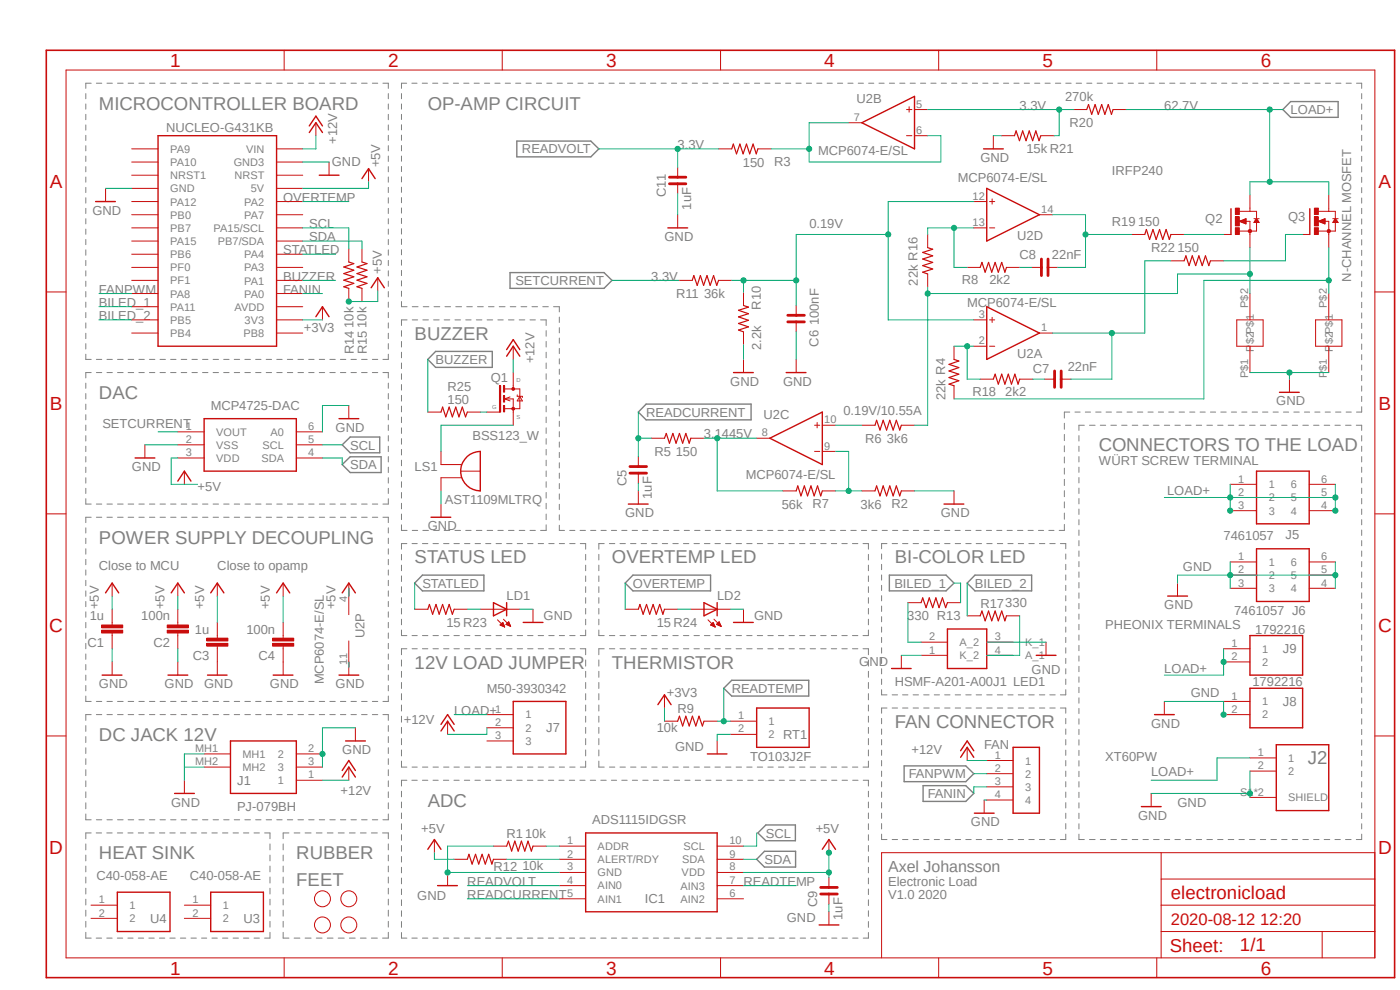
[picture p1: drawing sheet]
<svg xmlns="http://www.w3.org/2000/svg" width="297mm" height="210mm" viewBox="0 0 297 210" stroke-linecap="round" stroke-linejoin="round" font-family="sans-serif">
<defs><g id="words">
<g font-size="4" fill="#c90d0c">
<text x="36.1" y="14.2">1</text>
<text x="82.3" y="14.2">2</text>
<text x="128.6" y="14.2">3</text>
<text x="174.9" y="14.2">4</text>
<text x="221.2" y="14.2">5</text>
<text x="267.5" y="14.2">6</text>
<text x="10.6" y="39.8">A</text>
<text x="292.5" y="39.8">A</text>
<text x="10.6" y="86.9">B</text>
<text x="292.5" y="86.9">B</text>
<text x="10.5" y="134">C</text>
<text x="292.4" y="134">C</text>
<text x="10.5" y="181.1">D</text>
<text x="292.4" y="181.1">D</text>
<text x="36.1" y="206.8">1</text>
<text x="82.3" y="206.8">2</text>
<text x="128.6" y="206.8">3</text>
<text x="174.9" y="206.8">4</text>
<text x="221.2" y="206.8">5</text>
<text x="267.5" y="206.8">6</text>
</g>
<g font-size="3.9" fill="#808080">
<text x="21" y="23.2">MICROCONTROLLER BOARD</text>
<text x="90.8" y="23.2">OP-AMP CIRCUIT</text>
<text x="88" y="72.1">BUZZER</text>
<text x="21" y="84.6">DAC</text>
<text x="233.1" y="95.8">CONNECTORS TO THE LOAD</text>
<text x="21" y="115.3">POWER SUPPLY DECOUPLING</text>
<text x="88" y="119.5">STATUS LED</text>
<text x="129.8" y="119.5">OVERTEMP LED</text>
<text x="189.8" y="119.5">BI-COLOR LED</text>
<text x="88" y="141.8">12V LOAD JUMPER</text>
<text x="129.8" y="141.8">THERMISTOR</text>
<text x="189.8" y="154.4">FAN CONNECTOR</text>
<text x="21" y="157.2">DC JACK 12V</text>
<text x="277.5" y="162.2">J2</text>
<text x="90.8" y="171.1">ADC</text>
<text x="21" y="182.3">HEAT SINK</text>
<text x="62.9" y="182.3">RUBBER</text>
<text x="62.9" y="187.9">FEET</text>
</g>
<g font-size="3.9" fill="#c90d0c">
<text x="248.4" y="190.7">electronicload</text>
<text x="248.2" y="201.9">Sheet:</text>
<text x="263.1" y="201.8">1/1</text>
</g>
<text font-size="3.5" fill="#c90d0c" x="248.4" y="196.2">2020-08-12 12:20</text>
<text font-size="3.4" fill="#808080" x="188.4" y="185.1">Axel Johansson</text>
<g font-size="2.8" fill="#808080">
<text x="181.7" y="21.8">U2B</text>
<text x="216.3" y="23.2">3.3V</text>
<text x="226" y="21.4">270k</text>
<text x="247" y="23.2">62.7V</text>
<text x="35.2" y="28">NUCLEO-G431KB</text>
<text x="226.9" y="26.9">R20</text>
<text x="273.8" y="24.2">LOAD+</text>
<text x="70.4" y="35.2">GND</text>
<text x="71.5" y="30.5" transform="rotate(-90 71.5 30.5)">+12V</text>
<text x="80.7" y="35.5" transform="rotate(-90 80.7 35.5)">+5V</text>
<text x="110.7" y="32.6">READVOLT</text>
<text x="143.8" y="31.6">3.3V</text>
<text x="157.6" y="35.3">150</text>
<text x="164.3" y="35.3">R3</text>
<text x="173.6" y="33">MCP6074-E/SL</text>
<text x="208" y="34.4">GND</text>
<text x="217.8" y="32.6">15k R21</text>
<text x="141.3" y="41.8" transform="rotate(-90 141.3 41.8)">C11</text>
<text x="203.2" y="38.6">MCP6074-E/SL</text>
<text x="235.9" y="37.2">IRFP240</text>
<text x="19.6" y="45.5">GND</text>
<text x="60.1" y="42.8">OVERTEMP</text>
<text x="146.6" y="44.4" transform="rotate(-90 146.6 44.4)">1uF</text>
<text x="241.5" y="47.9">150</text>
<text x="255.7" y="47.2">Q2</text>
<text x="273.3" y="46.9">Q3</text>
<text x="60.1" y="53.9">STATLED</text>
<text x="65.6" y="48.3">SCL</text>
<text x="65.6" y="51.1">SDA</text>
<text x="141" y="51.1">GND</text>
<text x="171.7" y="48.3">0.19V</text>
<text x="215.8" y="50.8">U2D</text>
<text x="235.9" y="48">R19</text>
<text x="244.2" y="53.6">R22</text>
<text x="249.8" y="53.5">150</text>
<text x="60.1" y="59.5">BUZZER</text>
<text x="81" y="58.1" transform="rotate(-90 81 58.1)">+5V</text>
<text x="138.2" y="59.5">3.3V</text>
<text x="216.3" y="55">C8</text>
<text x="223.2" y="54.9">22nF</text>
<text x="286.7" y="59.8" transform="rotate(-90 286.7 59.8)">N-CHANNEL MOSFET</text>
<text x="21" y="62.3">FANPWM</text>
<text x="21" y="65.1">BILED_1</text>
<text x="60.1" y="62.3">FANIN</text>
<text x="109.3" y="60.5">SETCURRENT</text>
<text x="143.4" y="63.2">R11</text>
<text x="149.4" y="63.2">36k</text>
<text x="161.4" y="65.7" transform="rotate(-90 161.4 65.7)">R10</text>
<text x="194.7" y="60.6" transform="rotate(-90 194.7 60.6)">22k R16</text>
<text x="204" y="60.3">R8</text>
<text x="205.2" y="65.1">MCP6074-E/SL</text>
<text x="209.9" y="60.2">2k2</text>
<text x="21" y="67.9">BILED_2</text>
<text x="64.5" y="70.4">+3V3</text>
<text x="75" y="69.6" transform="rotate(-90 75 69.6)">10k</text>
<text x="77.8" y="69.6" transform="rotate(-90 77.8 69.6)">10k</text>
<text x="173.7" y="69" transform="rotate(-90 173.7 69)">100nF</text>
<text x="75.1" y="75.1" transform="rotate(-90 75.1 75.1)">R14</text>
<text x="77.9" y="75.1" transform="rotate(-90 77.9 75.1)">R15</text>
<text x="92.4" y="77.2">BUZZER</text>
<text x="113.4" y="77.1" transform="rotate(-90 113.4 77.1)">+12V</text>
<text x="161.5" y="74.2" transform="rotate(-90 161.5 74.2)">2.2k</text>
<text x="173.7" y="73.6" transform="rotate(-90 173.7 73.6)">C6</text>
<text x="215.8" y="75.9">U2A</text>
<text x="95" y="82.9">R25</text>
<text x="104.1" y="81">Q1</text>
<text x="154.9" y="81.8">GND</text>
<text x="166.1" y="81.8">GND</text>
<text x="206.3" y="84">R18</text>
<text x="213.3" y="83.9">2k2</text>
<text x="219.1" y="79">C7</text>
<text x="226.5" y="78.7">22nF</text>
<text x="44.7" y="87">MCP4725-DAC</text>
<text x="95" y="85.6">150</text>
<text x="137.1" y="88.4">READCURRENT</text>
<text x="162" y="88.8">U2C</text>
<text x="178.9" y="88">0.19V/10.55A</text>
<text x="200.6" y="84.9" transform="rotate(-90 200.6 84.9)">22k R4</text>
<text x="270.8" y="86">GND</text>
<text x="21.7" y="90.8">SETCURRENT</text>
<text x="71.2" y="91.6">GND</text>
<text x="74.3" y="95.4">SCL</text>
<text x="100.2" y="93.3">BSS123_W</text>
<text x="149.4" y="93">3.1445V</text>
<text x="183.5" y="93.9">R6</text>
<text x="188.2" y="93.9">3k6</text>
<text x="28" y="99.9">GND</text>
<text x="74.3" y="99.5">SDA</text>
<text x="88" y="99.9">LS1</text>
<text x="138.9" y="96.7">R5</text>
<text x="143.4" y="96.7">150</text>
<text x="158.2" y="101.6">MCP6074-E/SL</text>
<text x="233.1" y="98.6">WÜRT SCREW TERMINAL</text>
<text x="41.9" y="104.1">+5V</text>
<text x="94.4" y="106.9">AST1109MLTRQ</text>
<text x="132.9" y="103.2" transform="rotate(-90 132.9 103.2)">C5</text>
<text x="138.3" y="105.8" transform="rotate(-90 138.3 105.8)">1uF</text>
<text x="165.9" y="107.9">56k</text>
<text x="172.3" y="107.8">R7</text>
<text x="182.6" y="107.9">3k6</text>
<text x="189.1" y="107.8">R2</text>
<text x="247.6" y="105">LOAD+</text>
<text x="90.8" y="112.5">GND</text>
<text x="132.6" y="109.7">GND</text>
<text x="199.6" y="109.7">GND</text>
<text x="259.6" y="114.6">7461057</text>
<text x="272.7" y="114.3">J5</text>
<text x="21" y="120.9">Close to MCU</text>
<text x="46.1" y="120.9">Close to opamp</text>
<text x="89.6" y="124.7">STATLED</text>
<text x="134.3" y="124.7">OVERTEMP</text>
<text x="189.7" y="124.7">BILED_1</text>
<text x="206.8" y="124.7">BILED_2</text>
<text x="251" y="121.2">GND</text>
<text x="19" y="131.6">1u</text>
<text x="21" y="129.2" transform="rotate(-90 21 129.2)">+5V</text>
<text x="30" y="131.6">100n</text>
<text x="34.9" y="129.2" transform="rotate(-90 34.9 129.2)">+5V</text>
<text x="43.3" y="129.2" transform="rotate(-90 43.3 129.2)">+5V</text>
<text x="57.3" y="129.2" transform="rotate(-90 57.3 129.2)">+5V</text>
<text x="71.2" y="129.2" transform="rotate(-90 71.2 129.2)">+5V</text>
<text x="107.5" y="127.3">LD1</text>
<text x="115.3" y="131.5">GND</text>
<text x="152.1" y="127.3">LD2</text>
<text x="160" y="131.5">GND</text>
<text x="192.5" y="131.6">330 R13</text>
<text x="208" y="128.9">R17330</text>
<text x="247" y="129.2">GND</text>
<text x="261.8" y="130.5">7461057 J6</text>
<text x="18.6" y="137.2">C1</text>
<text x="32.6" y="137.2">C2</text>
<text x="41.4" y="134.4">1u</text>
<text x="52.3" y="134.4">100n</text>
<text x="77.3" y="135.4" transform="rotate(-90 77.3 135.4)">U2P</text>
<text x="94.7" y="133">15 R23</text>
<text x="139.3" y="133">15 R24</text>
<text x="234.5" y="133.4">PHEONIX TERMINALS</text>
<text x="266.3" y="134.4">1792216</text>
<text x="40.9" y="140">C3</text>
<text x="54.9" y="140">C4</text>
<text x="182.3" y="141.3">GND</text>
<text x="218.9" y="142.9">GND</text>
<text x="247" y="142.7">LOAD+</text>
<text x="272.2" y="138.6">J9</text>
<text x="21" y="146">GND</text>
<text x="34.9" y="146">GND</text>
<text x="43.3" y="146">GND</text>
<text x="57.3" y="146">GND</text>
<text x="68.7" y="145.2" transform="rotate(-90 68.7 145.2)">MCP6074-E/SL</text>
<text x="71.2" y="146">GND</text>
<text x="103.3" y="147">M50-3930342</text>
<text x="141.5" y="148">+3V3</text>
<text x="155.2" y="147">READTEMP</text>
<text x="189.8" y="145.6">HSMF-A201-A00J1 LED1</text>
<text x="252.6" y="148">GND</text>
<text x="265.7" y="145.6">1792216</text>
<text x="272.2" y="149.8">J8</text>
<text x="85.7" y="153.5">+12V</text>
<text x="96.4" y="151.6">LOAD+</text>
<text x="115.9" y="155.4">J7</text>
<text x="139.3" y="155.4">10k</text>
<text x="143.8" y="151.2">R9</text>
<text x="244.2" y="154.4">GND</text>
<text x="72.6" y="159.9">GND</text>
<text x="143.2" y="159.4">GND</text>
<text x="159.1" y="161.5">TO103J2F</text>
<text x="166.1" y="156.8">RT1</text>
<text x="193.4" y="159.9">+12V</text>
<text x="208.8" y="158.8">FAN</text>
<text x="234.5" y="161.3">XT60PW</text>
<text x="50.3" y="166.5">J1</text>
<text x="192.8" y="165.1">FANPWM</text>
<text x="244.2" y="164.7">LOAD+</text>
<text x="36.3" y="171.1">GND</text>
<text x="50.3" y="172.1">PJ-079BH</text>
<text x="72.3" y="168.6">+12V</text>
<text x="196.8" y="169.3">FANIN</text>
<text x="241.5" y="173.9">GND</text>
<text x="249.8" y="171.1">GND</text>
<text x="89.4" y="176.7">+5V</text>
<text x="107.5" y="177.8">R110k</text>
<text x="125.6" y="174.9">ADS1115IDGSR</text>
<text x="162.5" y="177.7">SCL</text>
<text x="173.1" y="176.7">+5V</text>
<text x="206" y="175.3">GND</text>
<text x="104.7" y="184.7">R12</text>
<text x="110.8" y="184.7">10k</text>
<text x="162.2" y="183.3">SDA</text>
<text x="20.4" y="186.6">C40-058-AE</text>
<text x="40.3" y="186.6">C40-058-AE</text>
<text x="88.5" y="190.9">GND</text>
<text x="99.1" y="190.7">READCURRENT</text>
<text x="99.1" y="187.9">READVOLT</text>
<text x="136.8" y="191.6">IC1</text>
<text x="157.7" y="187.9">READTEMP</text>
<text x="188.4" y="187.9">Electronic Load</text>
<text x="188.4" y="190.7">V1.0 2020</text>
<text x="31.9" y="195.8">U4</text>
<text x="51.7" y="195.8">U3</text>
<text x="166.9" y="195.7">GND</text>
<text x="173.4" y="192.4" transform="rotate(-90 173.4 192.4)">C9</text>
<text x="178.7" y="195.1" transform="rotate(-90 178.7 195.1)">1uF</text>
</g>
<g font-size="2.3" fill="#808080">
<text x="194.4" y="22.8">5</text>
<text x="181.1" y="25.6">7</text>
<text x="194.4" y="28.4">6</text>
<text x="36.1" y="35.2">PA10</text>
<text x="36.1" y="32.4">PA9</text>
<text x="49.6" y="35.3">GND3</text>
<text x="52.2" y="32.5">VIN</text>
<text x="36.1" y="38">NRST1</text>
<text x="36.1" y="40.8">GND</text>
<text x="49.7" y="38">NRST</text>
<text x="53.2" y="40.8">5V</text>
<text x="36.1" y="46.4">PB0</text>
<text x="36.1" y="43.6">PA12</text>
<text x="51.8" y="46.4">PA7</text>
<text x="51.8" y="43.6">PA2</text>
<text x="206.3" y="42.4">12</text>
<text x="206.3" y="48">13</text>
<text x="220.9" y="45.2">14</text>
<text x="36.1" y="49.2">PB7</text>
<text x="36.1" y="52">PA15</text>
<text x="45.3" y="49.2">PA15/SCL</text>
<text x="46.2" y="52">PB7/SDA</text>
<text x="36.1" y="57.5">PF0</text>
<text x="36.1" y="54.7">PB6</text>
<text x="51.8" y="57.6">PA3</text>
<text x="51.8" y="54.8">PA4</text>
<text x="36.1" y="65.9">PA11</text>
<text x="36.1" y="63.1">PA8</text>
<text x="36.1" y="60.3">PF1</text>
<text x="49.7" y="66">AVDD</text>
<text x="51.8" y="63.2">PA0</text>
<text x="51.8" y="60.4">PA1</text>
<text x="264.8" y="65.3" transform="rotate(-90 264.8 65.3)">P$2</text>
<text x="281.5" y="65.3" transform="rotate(-90 281.5 65.3)">P$2</text>
<text x="36.1" y="71.5">PB4</text>
<text x="36.1" y="68.7">PB5</text>
<text x="51.6" y="71.5">PB8</text>
<text x="51.9" y="68.7">3V3</text>
<text x="207.6" y="67.5">3</text>
<text x="220.9" y="70.3">1</text>
<text x="207.6" y="73.1">2</text>
<text x="266" y="74.6" transform="rotate(-90 266 74.6)">P$2P$1</text>
<text x="282.8" y="74.6" transform="rotate(-90 282.8 74.6)">P$2P$1</text>
<text x="264.8" y="80.2" transform="rotate(-90 264.8 80.2)">P$1</text>
<text x="281.5" y="80.2" transform="rotate(-90 281.5 80.2)">P$1</text>
<text x="174.9" y="89.8">10</text>
<text x="39.4" y="91.2">1</text>
<text x="39.4" y="94">2</text>
<text x="45.9" y="92.4">VOUT</text>
<text x="45.9" y="95.2">VSS</text>
<text x="55.7" y="95.3">SCL</text>
<text x="57.4" y="92.5">A0</text>
<text x="65.4" y="91.2">6</text>
<text x="65.4" y="94">5</text>
<text x="161.6" y="92.6">8</text>
<text x="174.9" y="95.4">9</text>
<text x="39.4" y="96.8">3</text>
<text x="45.9" y="98">VDD</text>
<text x="55.5" y="98">SDA</text>
<text x="65.4" y="96.8">4</text>
<text x="262.7" y="102.4">1</text>
<text x="262.7" y="105.2">2</text>
<text x="262.7" y="108">3</text>
<text x="269.2" y="103.6">1</text>
<text x="269.2" y="106.4">2</text>
<text x="273.9" y="106.4">5</text>
<text x="273.9" y="103.6">6</text>
<text x="280.3" y="108">4</text>
<text x="280.3" y="105.2">5</text>
<text x="280.3" y="102.4">6</text>
<text x="269.2" y="109.2">3</text>
<text x="273.9" y="109.2">4</text>
<text x="262.7" y="118.8">1</text>
<text x="280.3" y="118.8">6</text>
<text x="262.7" y="121.6">2</text>
<text x="262.7" y="124.4">3</text>
<text x="269.2" y="120.1">1</text>
<text x="269.2" y="122.9">2</text>
<text x="269.2" y="125.6">3</text>
<text x="273.9" y="125.6">4</text>
<text x="273.9" y="122.9">5</text>
<text x="273.9" y="120.1">6</text>
<text x="280.3" y="124.4">4</text>
<text x="280.3" y="121.6">5</text>
<text x="73.6" y="127.8" transform="rotate(-90 73.6 127.8)">4</text>
<text x="197.1" y="135.9">2</text>
<text x="203.5" y="137.1">A_2</text>
<text x="211.1" y="135.9">3</text>
<text x="217.5" y="137.1">K_1</text>
<text x="261.3" y="137.2">1</text>
<text x="73.6" y="141" transform="rotate(-90 73.6 141)">11</text>
<text x="197.1" y="138.6">1</text>
<text x="203.5" y="139.9">K_2</text>
<text x="211.1" y="138.6">4</text>
<text x="217.5" y="139.9">A_1</text>
<text x="261.3" y="140">2</text>
<text x="267.8" y="138.5">1</text>
<text x="267.8" y="141.3">2</text>
<text x="261.3" y="148.4">1</text>
<text x="267.8" y="149.7">1</text>
<text x="105" y="151.2">1</text>
<text x="105" y="154">2</text>
<text x="111.5" y="152.4">1</text>
<text x="111.5" y="155.2">2</text>
<text x="156.6" y="152.6">1</text>
<text x="156.6" y="155.4">2</text>
<text x="163.1" y="153.8">1</text>
<text x="261.3" y="151.2">2</text>
<text x="267.8" y="152.4">2</text>
<text x="41.4" y="159.6">MH1</text>
<text x="51.5" y="160.8">MH1</text>
<text x="59" y="160.8">2</text>
<text x="65.4" y="159.6">2</text>
<text x="105" y="156.8">3</text>
<text x="111.5" y="158">3</text>
<text x="163.1" y="156.6">2</text>
<text x="211.1" y="161">1</text>
<text x="266.9" y="160.4">1</text>
<text x="273.3" y="161.6">1</text>
<text x="41.4" y="162.4">MH2</text>
<text x="51.5" y="163.6">MH2</text>
<text x="59" y="166.4">1</text>
<text x="59" y="163.6">3</text>
<text x="65.4" y="165.1">1</text>
<text x="65.4" y="162.4">3</text>
<text x="211.1" y="163.7">2</text>
<text x="211.1" y="166.5">3</text>
<text x="217.5" y="162.2">1</text>
<text x="217.5" y="165">2</text>
<text x="217.5" y="167.8">3</text>
<text x="266.9" y="163.2">2</text>
<text x="273.3" y="164.4">2</text>
<text x="211.1" y="169.3">4</text>
<text x="217.5" y="170.6">4</text>
<text x="263.1" y="168.8">S1*2</text>
<text x="273.3" y="170">SHIELD</text>
<text x="120.4" y="179.1">1</text>
<text x="154.7" y="179.1">10</text>
<text x="120.4" y="181.9">2</text>
<text x="120.4" y="184.7">3</text>
<text x="126.8" y="180.3">ADDR</text>
<text x="126.8" y="183.1">ALERT/RDY</text>
<text x="126.8" y="185.9">GND</text>
<text x="144.6" y="185.9">VDD</text>
<text x="144.7" y="183.1">SDA</text>
<text x="145" y="180.3">SCL</text>
<text x="154.7" y="181.9">9</text>
<text x="154.7" y="184.7">8</text>
<text x="21" y="191.6">1</text>
<text x="40.8" y="191.6">1</text>
<text x="120.4" y="187.5">4</text>
<text x="120.4" y="190.2">5</text>
<text x="126.8" y="188.7">AIN0</text>
<text x="126.8" y="191.5">AIN1</text>
<text x="144.4" y="188.7">AIN3</text>
<text x="144.4" y="191.5">AIN2</text>
<text x="154.7" y="187.5">7</text>
<text x="154.7" y="190.2">6</text>
<text x="21" y="194.4">2</text>
<text x="27.5" y="192.9">1</text>
<text x="27.5" y="195.7">2</text>
<text x="40.8" y="194.4">2</text>
<text x="47.3" y="192.9">1</text>
<text x="47.3" y="195.7">2</text>
</g>
<g font-size="1.2" fill="#808080">
<text x="109.6" y="81.1">D</text>
<text x="104.4" y="86.7">G</text>
<text x="109.6" y="89">S</text>
</g>
</g></defs>
<path d="M9.2 10.3l287 197.7M296.2 10.3l-287 197.7" fill="none" stroke="#fff" stroke-width=".21"/>
<g fill="none" stroke="#808080" stroke-width=".21">
<path d="M18.2 19.9v1.1M19.3 17.7h-1.1v1.1M20.4 17.7h1.2M22.7 17.7h1.1M24.9 17.7h1.2M27.2 17.7h1.2M29.5 17.7h1.1M31.7 17.7h1.2M34 17.7h1.1M36.2 17.7h1.1M38.4 17.7h1.2M40.7 17.7h1.2"/>
<path d="M43 17.7h1.1M45.2 17.7h1.2M47.5 17.7h1.1M49.7 17.7h1.1M51.9 17.7h1.2M54.2 17.7h1.2M56.5 17.7h1.1M58.7 17.7h1.2M61 17.7h1.1M63.2 17.7h1.2M65.5 17.7h1.1M67.7 17.7h1.2"/>
<path d="M70 17.7h1.1M72.2 17.7h1.2M74.5 17.7h1.1M76.7 17.7h1.2M79 17.7h1.1M81.2 17.7h1.2v1.1M82.4 19.9v1.1M85.2 19.9v1.1M86.3 17.7h-1.1v1.1M87.4 17.7h1.1M89.6 17.7h1.1M91.8 17.7h1.1"/>
<path d="M94 17.7h1.1M96.2 17.7h1.1M98.4 17.7h1.1M100.6 17.7h1.1M102.8 17.7h1.1M105 17.7h1.1M107.2 17.7h1.1M109.4 17.7h1.1M111.6 17.7h1.1M113.8 17.7h1.1M116 17.7h1.1M118.2 17.7h1.1"/>
<path d="M120.4 17.7h1.1M122.6 17.7h1.1M124.8 17.7h1.1M127 17.7h1.1M129.2 17.7h1.1M131.4 17.7h1.1M133.6 17.7h1.1M135.8 17.7h1.1M138 17.7h1.1M140.3 17.7h1.1M142.5 17.7h1.1M144.7 17.7h1.1"/>
<path d="M146.9 17.7h1.1M149.1 17.7h1.1M151.3 17.7h1.1M153.5 17.7h1.1M155.7 17.7h1.1M157.9 17.7h1.1M160.1 17.7h1.1M162.3 17.7h1.1M164.5 17.7h1.1M166.7 17.7h1.1M168.9 17.7h1.1M171.1 17.7h1.1"/>
<path d="M173.3 17.7h1.1M175.5 17.7h1.1M177.7 17.7h1.1M179.9 17.7h1.1M182.1 17.7h1.1M184.3 17.7h1.1M186.5 17.7h1.1M188.7 17.7h1.1M190.9 17.7h1.1M193.1 17.7h1.1M195.3 17.7h1.1M197.5 17.7h1.1"/>
<path d="M199.7 17.7h1.1M201.9 17.7h1.1M204.1 17.7h1.1M206.3 17.7h1.1M208.5 17.7h1.1M210.7 17.7h1.1M212.9 17.7h1.1M215.1 17.7h1.1M217.3 17.7h1.1M219.5 17.7h1.1M221.7 17.7h1.1M223.9 17.7h1.1"/>
<path d="M226.1 17.7h1.1M228.3 17.7h1.1M230.5 17.7h1.1M232.7 17.7h1.1M234.9 17.7h1.2M237.2 17.7h1.1M239.4 17.7h1.1M241.6 17.7h1.1M243.8 17.7h1.1M246 17.7h1.1M248.2 17.7h1.1M250.4 17.7h1.1"/>
<path d="M252.6 17.7h1.1M254.8 17.7h1.1M257 17.7h1.1M259.2 17.7h1.1M261.4 17.7h1.1M263.6 17.7h1.1M265.8 17.7h1.1M268 17.7h1.1M270.2 17.7h1.1M272.4 17.7h1.1M274.6 17.7h1.1M276.8 17.7h1.1"/>
<path d="M279 17.7h1.1M281.2 17.7h1.1M283.4 17.7h1.1M285.6 17.7h1.1M287.8 17.7h1.1v1.1M288.9 19.9v1.1M18.2 22.1v1.1M18.2 24.3v1.1M18.2 26.5v1.1M18.2 28.7v1.1M18.2 30.9v1.1M18.2 33.1v1.1"/>
<path d="M18.2 35.3v1.1M18.2 37.5v1.2M18.2 39.8v1.1M82.4 22.1v1.1M82.4 24.3v1.1M82.4 26.5v1.1M82.4 28.7v1.1M82.4 30.9v1.1M82.4 33.1v1.1M82.4 35.3v1.1M82.4 37.5v1.2M82.4 39.8v1.1"/>
<path d="M85.2 22.1v1.1M85.2 24.3v1.1M85.2 26.5v1.1M85.2 28.7v1.1M85.2 30.9v1.1M85.2 33.1v1.1M85.2 35.3v1.1M85.2 37.5v1.1M85.2 39.7v1.1M288.9 22.1v1.1M288.9 24.3v1.1M288.9 26.5v1.1"/>
<path d="M288.9 28.7v1.1M288.9 30.9v1.1M288.9 33.1v1.1M288.9 35.3v1.2M288.9 37.6v1.1M288.9 39.8v1.1M18.2 42v1.1M18.2 44.2v1.1M18.2 46.4v1.1M18.2 48.6v1.1M18.2 50.8v1.1M18.2 53v1.1"/>
<path d="M18.2 55.2v1.1M18.2 57.4v1.1M18.2 59.6v1.1M82.4 42v1.1M82.4 44.2v1.1M82.4 46.4v1.1M82.4 48.6v1.1M82.4 50.8v1.1M82.4 53v1.1M82.4 55.2v1.1M82.4 57.4v1.1M82.4 59.6v1.1"/>
<path d="M85.2 41.9v1.1M85.2 44.1v1.1M85.2 46.3v1.1M85.2 48.5v1.2M85.2 50.7v1.2M85.2 53v1.1M85.2 55.2v1.1M85.2 57.4v1.1M85.2 59.6v1.1M288.9 42v1.1M288.9 44.2v1.1M288.9 46.4v1.1"/>
<path d="M288.9 48.6v1.1M288.9 50.8v1.2M288.9 53.1v1.1M288.9 55.3v1.1M288.9 57.5v1.1M288.9 59.7v1.1M18.2 61.8v1.2M18.2 64.1v1.1M18.2 66.3v1.1M18.2 68.5v1.1M18.2 70.7v1.1M18.2 72.9v1.1"/>
<path d="M18.2 75.1v1.1h1.1M19.3 79h-1.1v1.2M20.4 76.2h1.2M20.4 79h1.2M22.7 76.2h1.1M22.7 79h1.1M24.9 76.2h1.2M24.9 79h1.2M27.2 76.2h1.2M27.2 79h1.2M29.5 76.2h1.1M29.5 79h1.1"/>
<path d="M31.7 76.2h1.2M31.7 79h1.2M34 76.2h1.1M34 79h1.1M36.2 76.2h1.1M36.2 79h1.1M38.4 76.2h1.2M38.4 79h1.2M40.7 76.2h1.2M40.7 79h1.2M43 76.2h1.1M43 79h1.1"/>
<path d="M45.2 76.2h1.2M45.2 79h1.2M47.5 76.2h1.1M47.5 79h1.1M49.7 76.2h1.1M49.7 79h1.1M51.9 76.2h1.2M51.9 79h1.2M54.2 76.2h1.2M54.2 79h1.2M56.5 76.2h1.1M56.5 79h1.1"/>
<path d="M58.7 76.2h1.2M58.7 79h1.2M61 76.2h1.1M61 79h1.1M63.2 76.2h1.2M63.2 79h1.2M65.5 76.2h1.1M65.5 79h1.1M67.7 76.2h1.2M67.7 79h1.2M70 76.2h1.1M70 79h1.1"/>
<path d="M72.2 76.2h1.2M72.2 79h1.2M74.5 76.2h1.1M74.5 79h1.1M76.7 76.2h1.2M76.7 79h1.2M79 76.2h1.1M79 79h1.1M81.2 79h1.2v1.2M82.4 61.8v1.2M82.4 64.1v1.1M82.4 66.3v1.1"/>
<path d="M82.4 68.5v1.1M82.4 70.7v1.1M82.4 72.9v1.1M82.4 75.1v1.1h-1.2M85.2 61.8v1.1M85.2 64v1.1h1.2M85.2 70.1v1.2M85.2 72.4v1.2M85.2 74.7v1.2M85.2 77v1.2M85.2 79.3v1.2M86.4 67.9h-1.2v1.1"/>
<path d="M87.5 67.9h1.1M87.5 65.1h1.2M89.7 67.9h1.2M89.8 65.1h1.2M92 67.9h1.2M92.1 65.1h1.2M94.2 67.9h1.2M94.4 65.1h1.2M96.5 67.9h1.2M96.7 65.1h1.2M98.8 67.9h1.1M99 65.1h1.2"/>
<path d="M101 67.9h1.2M101.3 65.1h1.2M103.3 67.9h1.2M103.6 65.1h1.2M105.6 67.9h1.2M105.9 65.1h1.2M107.9 67.9h1.2M108.2 65.1h1.2M110.2 67.9h1.1M110.5 65.1h1.3M112.4 67.9h1.2M112.9 65.1h1.1"/>
<path d="M114.7 67.9h1.2v1.1M115.1 65.1h1.2M115.9 70.1v1.2M115.9 72.4v1.2M115.9 74.7v1.2M115.9 77v1.2M115.9 79.3v1.2M117.4 65.1h1.3v1.1M118.7 67.3v1.1M118.7 69.5v1.1M118.7 71.7v1.1M118.7 73.9v1.1"/>
<path d="M118.7 76.1v1.1M118.7 78.3v1.1M288.9 61.9v1.1M288.9 64.1v1.2M288.9 66.4v1.1M288.9 68.6v1.1M288.9 70.8v1.1M288.9 73v1.1M288.9 75.2v1.1M288.9 77.4v1.1M288.9 79.6v1.2M18.2 81.3v1.1"/>
<path d="M18.2 83.5v1.1M18.2 85.7v1.2M18.2 88v1.1M18.2 90.2v1.1M18.2 92.4v1.2M18.2 94.7v1.1M18.2 96.9v1.1M18.2 99.1v1.1M82.4 81.3v1.1M82.4 83.5v1.1M82.4 85.7v1.2M82.4 88v1.1"/>
<path d="M82.4 90.2v1.1M82.4 92.4v1.2M82.4 94.7v1.1M82.4 96.9v1.1M82.4 99.1v1.1M85.2 81.6v1.2M85.2 83.9v1.2M85.2 86.1v1.3M85.2 88.5v1.2M85.2 90.8v1.1M85.2 93v1.2M85.2 95.3v1.2"/>
<path d="M85.2 97.6v1.2M85.2 99.9v1.2M115.9 81.6v1.2M115.9 83.9v1.2M115.9 86.1v1.3M115.9 88.5v1.2M115.9 90.8v1.1M115.9 93v1.2M115.9 95.3v1.2M115.9 97.6v1.2M115.9 99.9v1.2M118.7 80.5v1.1"/>
<path d="M118.7 82.7v1.1M118.7 84.9v1.2M118.7 87.1v1.2M118.7 89.4v1.1M118.7 91.6v1.1M118.7 93.8v1.1M118.7 96v1.1M118.7 98.2v1.1M225.8 89.8v1.3M225.8 92.2v1.3M225.8 94.6v1.2M225.8 96.9v1.3"/>
<path d="M225.8 99.3v1.3M226.9 87.4h-1.1v1.3M228 87.4h1.2M228.9 92.4v1.2M228.9 94.7v1.1M228.9 96.9v1.1M228.9 99.1v1.1M230 90.2h-1.1v1.1M230.3 87.4h1.1M231.1 90.2h1.2M232.5 87.4h1.1M233.4 90.2h1.2"/>
<path d="M234.7 87.4h1.1M235.7 90.2h1.2M236.9 87.4h1.1M238 90.2h1.1M239.1 87.4h1.1M240.2 90.2h1.2M241.3 87.4h1.1M242.5 90.2h1.1M243.5 87.4h1.1M244.7 90.2h1.2M245.7 87.4h1.1M247 90.2h1.2"/>
<path d="M247.9 87.4h1.1M249.3 90.2h1.1M250.1 87.4h1.2M251.5 90.2h1.2M252.4 87.4h1.1M253.8 90.2h1.1M254.6 87.4h1.1M256 90.2h1.2M256.8 87.4h1.1M258.3 90.2h1.2M259 87.4h1.1M260.6 90.2h1.1"/>
<path d="M261.2 87.4h1.1M262.8 90.2h1.2M263.4 87.4h1.1M265.1 90.2h1.2M265.6 87.4h1.2M267.4 90.2h1.1M267.8 87.4h1.2M269.6 90.2h1.2M270.1 87.4h1.1M271.9 90.2h1.1M272.3 87.4h1.1M274.2 90.2h1.1"/>
<path d="M274.5 87.4h1.1M276.4 90.2h1.2M276.7 87.4h1.1M278.7 90.2h1.1M278.9 87.4h1.1M280.9 90.2h1.2M281.1 87.4h1.1M283.2 90.2h1.2M283.3 87.4h1.2M285.5 90.2h1.1M285.6 87.4h1.1M287.7 90.2h1.2v1.1"/>
<path d="M288.9 81.9v1.1M288.9 84.1v1.1M288.9 86.3v1.1h-1.1M288.9 92.4v1.2M288.9 94.7v1.1M288.9 96.9v1.1M288.9 99.1v1.1M18.2 101.3v1.2M18.2 103.6v1.1M18.2 105.8v1.1h1.1M18.2 112v1.1M18.2 114.2v1.1"/>
<path d="M18.2 116.4v1.2M18.2 118.7v1.1M19.3 109.7h-1.1v1.2M20.4 109.7h1.2M20.4 106.9h1.2M22.7 109.7h1.1M22.7 106.9h1.1M24.9 109.7h1.2M24.9 106.9h1.2M27.2 109.7h1.2M27.2 106.9h1.2M29.5 109.7h1.1"/>
<path d="M29.5 106.9h1.1M31.7 109.7h1.2M31.7 106.9h1.2M34 109.7h1.1M34 106.9h1.1M36.2 109.7h1.1M36.2 106.9h1.1M38.4 109.7h1.2M38.4 106.9h1.2M40.7 109.7h1.2M40.7 106.9h1.2M43 109.7h1.1"/>
<path d="M43 106.9h1.1M45.2 109.7h1.2M45.2 106.9h1.2M47.5 109.7h1.1M47.5 106.9h1.1M49.7 109.7h1.1M49.7 106.9h1.1M51.9 109.7h1.2M51.9 106.9h1.2M54.2 109.7h1.2M54.2 106.9h1.2M56.5 109.7h1.1"/>
<path d="M56.5 106.9h1.1M58.7 109.7h1.2M58.7 106.9h1.2M61 109.7h1.1M61 106.9h1.1M63.2 109.7h1.2M63.2 106.9h1.2M65.5 109.7h1.1M65.5 106.9h1.1M67.7 109.7h1.2M67.7 106.9h1.2M70 109.7h1.1"/>
<path d="M70 106.9h1.1M72.2 109.7h1.2M72.2 106.9h1.2M74.5 109.7h1.1M74.5 106.9h1.1M76.7 109.7h1.2M76.7 106.9h1.2M79 109.7h1.1M79 106.9h1.1M81.2 109.7h1.2v1.2M82.4 101.3v1.2M82.4 103.6v1.1"/>
<path d="M82.4 105.8v1.1h-1.2M82.4 112v1.1M82.4 114.2v1.1M82.4 116.4v1.2M82.4 118.7v1.1M85.2 102.2v1.2M85.2 104.5v1.2M85.2 106.8v1.1M85.2 109.1v1.1M85.2 111.3v1.2h1.2M85.2 117.6v1.2M85.2 119.9v1.2"/>
<path d="M86.3 115.3h-1.1v1.2M87.4 115.3h1.1M87.5 112.5h1.1M89.6 115.3h1.2M89.7 112.5h1.2M91.9 115.3h1.1M92 112.5h1.2M94.1 115.3h1.1M94.2 112.5h1.2M96.3 115.3h1.2M96.5 112.5h1.2M98.6 115.3h1.1"/>
<path d="M98.8 112.5h1.1M100.8 115.3h1.1M101 112.5h1.2M103 115.3h1.1M103.3 112.5h1.2M105.2 115.3h1.2M105.6 112.5h1.2M107.5 115.3h1.1M107.9 112.5h1.2M109.7 115.3h1.2M110.2 112.5h1.1M111.9 115.3h1.2"/>
<path d="M112.4 112.5h1.2M114.2 115.3h1.1M115.9 111.3v1.2h-1.2M115.9 102.2v1.2M115.9 104.5v1.2M115.9 106.8v1.1M115.9 109.1v1.1M116.4 115.3h1.2M118.7 115.3h1.1M118.7 111.4v1.1h1.1M118.7 100.4v1.1M118.7 102.6v1.1"/>
<path d="M118.7 104.8v1.1M118.7 107v1.1M118.7 109.2v1.1M120.9 115.3h1.1M120.9 112.5h1.1M123.1 112.5h1.1M123.1 115.3h1.1v1.2M124.2 117.6v1.2M124.2 119.9v1.2M125.3 112.5h1.1M127 117.6v1.2M127 119.9v1.2"/>
<path d="M127.5 112.5h1.1M128.2 115.3h-1.2v1.2M129.3 115.3h1.1M129.7 112.5h1.1M131.5 115.3h1.2M131.9 112.5h1.1M133.8 115.3h1.1M134.1 112.5h1.2M136 115.3h1.2M136.3 112.5h1.2M138.3 115.3h1.1M138.6 112.5h1.1"/>
<path d="M140.5 115.3h1.1M140.8 112.5h1.1M142.7 115.3h1.2M143 112.5h1.1M145 115.3h1.1M145.2 112.5h1.1M147.2 115.3h1.2M147.4 112.5h1.1M149.4 115.3h1.2M149.6 112.5h1.1M151.7 115.3h1.1M151.8 112.5h1.1"/>
<path d="M153.9 115.3h1.2M154 112.5h1.1M156.2 115.3h1.1M156.2 112.5h1.1M158.4 115.3h1.2M158.4 112.5h1.2M160.7 115.3h1.1M160.7 112.5h1.1M162.9 112.5h1.1M162.9 115.3h1.1M165.1 112.5h1.1M165.1 115.3h1.2"/>
<path d="M167.3 112.5h1.1M167.4 115.3h1.1M169.5 112.5h1.1M169.6 115.3h1.2M171.7 112.5h1.1M171.9 115.3h1.1M173.9 112.5h1.1M174.1 115.3h1.2M176.1 112.5h1.1M176.4 115.3h1.1M178.3 112.5h1.1M178.6 115.3h1.1"/>
<path d="M180.5 112.5h1.2M180.8 115.3h1.2M182.8 112.5h1.1M183.1 115.3h1.1v1.2M184.2 117.6v1.2M184.2 119.9v1.2M185 112.5h1.1M187 117.5v1.1M187 119.7v1.2M187.2 112.5h1.1M188.2 115.3h-1.2v1.1M189.3 115.3h1.1"/>
<path d="M189.4 112.5h1.1M191.5 115.3h1.1M191.6 112.5h1.1M193.7 115.3h1.2M193.8 112.5h1.1M196 115.3h1.1M196 112.5h1.1M198.2 115.3h1.1M198.2 112.5h1.1M200.4 115.3h1.1M200.4 112.5h1.1M202.6 112.5h1.1"/>
<path d="M202.6 115.3h1.2M204.8 112.5h1.2M204.9 115.3h1.1M207.1 112.5h1.1M207.1 115.3h1.1M209.3 112.5h1.1M209.3 115.3h1.2M211.5 112.5h1.1M211.6 115.3h1.1M213.7 112.5h1.1M213.8 115.3h1.1M215.9 112.5h1.1"/>
<path d="M216 115.3h1.2M218.1 112.5h1.1M218.3 115.3h1.1M220.3 112.5h1.1M220.5 115.3h1.2M222.5 112.5h1.1M222.7 115.3h1.2M225 115.3h1.1v1.1M225.8 111.3v1.2h-1.1M225.8 101.7v1.3M225.8 104.1v1.3M225.8 106.5v1.2"/>
<path d="M225.8 108.8v1.4M226.1 117.5v1.1M226.1 119.7v1.2M228.9 101.3v1.1M228.9 103.5v1.2M228.9 105.7v1.2M228.9 108v1.1M228.9 110.2v1.1M228.9 112.4v1.2M228.9 114.7v1.1M228.9 116.9v1.1M228.9 119.1v1.1"/>
<path d="M288.9 101.3v1.1M288.9 103.5v1.2M288.9 105.7v1.2M288.9 108v1.1M288.9 110.2v1.1M288.9 112.4v1.2M288.9 114.7v1.1M288.9 116.9v1.1M288.9 119.1v1.1M18.2 120.9v1.1M18.2 123.1v1.1M18.2 125.3v1.2"/>
<path d="M18.2 127.6v1.1M18.2 129.8v1.1M18.2 132v1.2M18.2 134.3v1.1M18.2 136.5v1.1M18.2 138.7v1.2M82.4 120.9v1.1M82.4 123.1v1.1M82.4 125.3v1.2M82.4 127.6v1.1M82.4 129.8v1.1M82.4 132v1.2"/>
<path d="M82.4 134.3v1.1M82.4 136.5v1.1M82.4 138.7v1.2M85.2 122.2v1.2M85.2 124.5v1.2M85.2 126.8v1.2M85.2 129.1v1.2M85.2 131.4v1.1M85.2 133.6v1.2h1.1M85.2 140v1.3M86.3 137.6h-1.1v1.3M87.4 137.6h1.1"/>
<path d="M87.4 134.8h1.1M89.6 137.6h1.2M89.6 134.8h1.2M91.9 137.6h1.1M91.9 134.8h1.1M94.1 137.6h1.1M94.1 134.8h1.1M96.3 137.6h1.2M96.3 134.8h1.2M98.6 137.6h1.1M98.6 134.8h1.1M100.8 137.6h1.1"/>
<path d="M100.8 134.8h1.1M103 137.6h1.1M103 134.8h1.1M105.2 137.6h1.2M105.2 134.8h1.2M107.5 137.6h1.1M107.5 134.8h1.1M109.7 137.6h1.2M109.7 134.8h1.2M111.9 137.6h1.2M111.9 134.8h1.2M114.2 137.6h1.1"/>
<path d="M114.2 134.8h1.1M116.4 137.6h1.2M116.4 134.8h1.2M118.7 137.6h1.1M118.7 134.8h1.1M120.9 137.6h1.1M120.9 134.8h1.1M123.1 137.6h1.1v1.3M124.2 122.2v1.2M124.2 124.5v1.2M124.2 126.8v1.2M124.2 129.1v1.2"/>
<path d="M124.2 131.4v1.1M124.2 133.6v1.2h-1.1M124.2 140v1.3M127 122.2v1.2M127 124.5v1.2M127 126.8v1.2M127 129.1v1.2M127 131.4v1.1M127 133.6v1.2h1.2M127 140v1.3M128.2 137.6h-1.2v1.3M129.3 137.6h1.1"/>
<path d="M129.3 134.8h1.1M131.5 137.6h1.2M131.5 134.8h1.2M133.8 137.6h1.1M133.8 134.8h1.1M136 137.6h1.2M136 134.8h1.2M138.3 137.6h1.1M138.3 134.8h1.1M140.5 137.6h1.1M140.5 134.8h1.1M142.7 137.6h1.2"/>
<path d="M142.7 134.8h1.2M145 137.6h1.1M145 134.8h1.1M147.2 137.6h1.2M147.2 134.8h1.2M149.4 137.6h1.2M149.4 134.8h1.2M151.7 137.6h1.1M151.7 134.8h1.1M153.9 137.6h1.2M153.9 134.8h1.2M156.2 137.6h1.1"/>
<path d="M156.2 134.8h1.1M158.4 137.6h1.2M158.4 134.8h1.2M160.7 137.6h1.1M160.7 134.8h1.1M162.9 137.6h1.1M162.9 134.8h1.1M165.1 137.6h1.2M165.1 134.8h1.2M167.4 137.6h1.1M167.4 134.8h1.1M169.6 137.6h1.2"/>
<path d="M169.6 134.8h1.2M171.9 137.6h1.1M171.9 134.8h1.1M174.1 137.6h1.2M174.1 134.8h1.2M176.4 137.6h1.1M176.4 134.8h1.1M178.6 137.6h1.1M178.6 134.8h1.1M180.8 137.6h1.2M180.8 134.8h1.2M183.1 137.6h1.1v1.3"/>
<path d="M184.2 122.2v1.2M184.2 124.5v1.2M184.2 126.8v1.2M184.2 129.1v1.2M184.2 131.4v1.1M184.2 133.6v1.2h-1.1M184.2 140v1.3M187 122v1.1M187 124.2v1.1M187 126.4v1.1M187 128.6v1.1M187 130.8v1.1"/>
<path d="M187 133v1.1M187 135.2v1.1M187 137.4v1.2M187 139.7v1.1M226.1 122v1.1M226.1 124.2v1.1M226.1 126.4v1.1M226.1 128.6v1.1M226.1 130.8v1.1M226.1 133v1.1M226.1 135.2v1.1M226.1 137.4v1.2"/>
<path d="M226.1 139.7v1.1M228.9 121.3v1.2M228.9 123.6v1.1M228.9 125.8v1.1M228.9 128v1.2M228.9 130.3v1.1M228.9 132.5v1.1M228.9 134.7v1.1M228.9 136.9v1.1M228.9 139.1v1.2M288.9 121.3v1.2M288.9 123.6v1.1"/>
<path d="M288.9 125.8v1.1M288.9 128v1.2M288.9 130.3v1.1M288.9 132.5v1.1M288.9 134.7v1.1M288.9 136.9v1.1M288.9 139.1v1.2M18.2 147.7v1.1h1.1M18.2 141v1.1M18.2 143.2v1.1M18.2 145.4v1.2M18.2 153.9v1.3"/>
<path d="M18.2 156.3v1.2M18.2 158.6v1.3M19.3 151.6h-1.1v1.2M20.4 148.8h1.2M20.4 151.6h1.2M22.7 148.8h1.1M22.7 151.6h1.1M24.9 148.8h1.2M24.9 151.6h1.2M27.2 148.8h1.2M27.2 151.6h1.2M29.5 148.8h1.1"/>
<path d="M29.5 151.6h1.1M31.7 148.8h1.2M31.7 151.6h1.2M34 148.8h1.1M34 151.6h1.1M36.2 148.8h1.1M36.2 151.6h1.1M38.4 148.8h1.2M38.4 151.6h1.2M40.7 148.8h1.2M40.7 151.6h1.2M43 148.8h1.1"/>
<path d="M43 151.6h1.1M45.2 148.8h1.2M45.2 151.6h1.2M47.5 148.8h1.1M47.5 151.6h1.1M49.7 148.8h1.1M49.7 151.6h1.1M51.9 148.8h1.2M51.9 151.6h1.2M54.2 148.8h1.2M54.2 151.6h1.2M56.5 148.8h1.1"/>
<path d="M56.5 151.6h1.1M58.7 148.8h1.2M58.7 151.6h1.2M61 148.8h1.1M61 151.6h1.1M63.2 148.8h1.2M63.2 151.6h1.2M65.5 148.8h1.1M65.5 151.6h1.1M67.7 148.8h1.2M67.7 151.6h1.2M70 148.8h1.1"/>
<path d="M70 151.6h1.1M72.2 148.8h1.2M72.2 151.6h1.2M74.5 148.8h1.1M74.5 151.6h1.1M76.7 148.8h1.2M76.7 151.6h1.2M79 148.8h1.1M79 151.6h1.1M81.2 151.6h1.2v1.2M82.4 141v1.1M82.4 143.2v1.1"/>
<path d="M82.4 145.4v1.2M82.4 147.7v1.1h-1.2M82.4 153.9v1.3M82.4 156.3v1.2M82.4 158.6v1.3M85.2 142.4v1.3M85.2 144.8v1.2M85.2 147.2v1.3M85.2 149.6v1.2M85.2 151.9v1.3M85.2 154.3v1.3M85.2 156.7v1.3"/>
<path d="M85.2 159.1v1.3M124.2 142.4v1.3M124.2 144.8v1.2M124.2 147.2v1.3M124.2 149.6v1.2M124.2 151.9v1.3M124.2 154.3v1.3M124.2 156.7v1.3M124.2 159.1v1.3M127 142.4v1.3M127 144.8v1.2M127 147.2v1.3"/>
<path d="M127 149.6v1.2M127 151.9v1.3M127 154.3v1.3M127 156.7v1.3M127 159.1v1.3M184.2 142.4v1.3M184.2 144.8v1.2M184.2 147.2v1.3M184.2 149.6v1.2M184.2 151.9v1.3M184.2 154.3v1.3M184.2 156.7v1.3"/>
<path d="M184.2 159.1v1.3M187 141.9v1.1M187 144.1v1.1M187 146.3v1.1h1.2M187 152.4v1.1M187 154.6v1.2M187 156.9v1.1M187 159.1v1.1M188.2 150.2h-1.2v1.1M189.3 150.2h1.1M189.3 147.4h1.1M191.5 150.2h1.1"/>
<path d="M191.5 147.4h1.1M193.7 150.2h1.2M193.7 147.4h1.2M196 150.2h1.1M196 147.4h1.1M198.2 150.2h1.1M198.2 147.4h1.1M200.4 150.2h1.1M200.4 147.4h1.1M202.6 150.2h1.2M202.6 147.4h1.2M204.9 150.2h1.1"/>
<path d="M204.9 147.4h1.1M207.1 150.2h1.1M207.1 147.4h1.1M209.3 150.2h1.2M209.3 147.4h1.2M211.6 150.2h1.1M211.6 147.4h1.1M213.8 150.2h1.1M213.8 147.4h1.1M216 150.2h1.2M216 147.4h1.2M218.3 150.2h1.1"/>
<path d="M218.3 147.4h1.1M220.5 150.2h1.2M220.5 147.4h1.2M222.7 150.2h1.2M222.7 147.4h1.2M225 150.2h1.1v1.1M226.1 141.9v1.1M226.1 144.1v1.1M226.1 146.3v1.1h-1.1M226.1 152.4v1.1M226.1 154.6v1.2M226.1 156.9v1.1"/>
<path d="M226.1 159.1v1.1M228.9 141.4v1.1M228.9 143.6v1.1M228.9 145.8v1.1M228.9 148v1.2M228.9 150.3v1.1M228.9 152.5v1.1M228.9 154.7v1.1M228.9 156.9v1.2M228.9 159.2v1.1M288.9 141.4v1.1M288.9 143.6v1.1"/>
<path d="M288.9 145.8v1.1M288.9 148v1.2M288.9 150.3v1.1M288.9 152.5v1.1M288.9 154.7v1.1M288.9 156.9v1.2M288.9 159.2v1.1M18.2 161v1.2M18.2 163.3v1.2M18.2 165.7v1.2M18.2 168v1.2M18.2 170.3v1.3"/>
<path d="M18.2 172.7v1.2h1.1M18.2 179v1.3M19.3 176.7h-1.1v1.2M20.4 176.7h1.1M20.4 173.9h1.2M22.6 176.7h1.2M22.7 173.9h1.1M24.9 176.7h1.1M24.9 173.9h1.2M27.1 176.7h1.1M27.2 173.9h1.2M29.3 176.7h1.2"/>
<path d="M29.5 173.9h1.1M31.6 176.7h1.1M31.7 173.9h1.2M33.8 176.7h1.2M34 173.9h1.1M36 176.7h1.2M36.2 173.9h1.1M38.3 176.7h1.1M38.4 173.9h1.2M40.5 176.7h1.2M40.7 173.9h1.2M42.8 176.7h1.1"/>
<path d="M43 173.9h1.1M45 176.7h1.1M45.2 173.9h1.2M47.2 176.7h1.1M47.5 173.9h1.1M49.4 176.7h1.2M49.7 173.9h1.1M51.6 176.7h1.2M51.9 173.9h1.2M53.9 176.7h1.1M54.2 173.9h1.2M56.1 176.7h1.2v1.2"/>
<path d="M56.5 173.9h1.1M57.3 179v1.3M58.7 173.9h1.2M60.1 179v1.3M61 173.9h1.1M61.3 176.7h-1.2v1.2M62.4 176.7h1.2M63.2 173.9h1.2M64.7 176.7h1.3M65.5 173.9h1.1M67.1 176.7h1.2M67.7 173.9h1.2"/>
<path d="M69.4 176.7h1.3M70 173.9h1.1M71.8 176.7h1.2M72.2 173.9h1.2M74.1 176.7h1.3M74.5 173.9h1.1M76.5 176.7h1.2M76.7 173.9h1.2M78.8 176.7h1.3M79 173.9h1.1M81.2 176.7h1.2v1.2M82.4 161v1.2"/>
<path d="M82.4 163.3v1.2M82.4 165.7v1.2M82.4 168v1.2M82.4 170.3v1.3M82.4 172.7v1.2h-1.2M82.4 179v1.3M85.2 161.5v1.2h1.1M85.2 167.9v1.1M85.2 170.1v1.3M85.2 172.5v1.2M85.2 174.8v1.2M85.2 177.1v1.2"/>
<path d="M85.2 179.4v1.2M86.3 165.5h-1.1v1.3M87.4 165.5h1.1M87.4 162.7h1.1M89.6 165.5h1.2M89.6 162.7h1.2M91.9 165.5h1.1M91.9 162.7h1.1M94.1 165.5h1.1M94.1 162.7h1.1M96.3 165.5h1.1M96.3 162.7h1.2"/>
<path d="M98.5 165.5h1.2M98.6 162.7h1.1M100.8 165.5h1.1M100.8 162.7h1.1M103 165.5h1.1M103 162.7h1.1M105.2 165.5h1.1M105.2 162.7h1.2M107.4 165.5h1.1M107.5 162.7h1.1M109.6 165.5h1.2M109.7 162.7h1.2"/>
<path d="M111.9 165.5h1.1M111.9 162.7h1.2M114.1 165.5h1.1M114.2 162.7h1.1M116.3 165.5h1.2M116.4 162.7h1.2M118.6 165.5h1.1M118.7 162.7h1.1M120.8 165.5h1.1M120.9 162.7h1.1M123 165.5h1.1M124.2 161.5v1.2h-1.1"/>
<path d="M125.2 165.5h1.2M127 161.5v1.2h1.2M127.5 165.5h1.1M129.3 162.7h1.1M129.7 165.5h1.1M131.5 162.7h1.2M131.9 165.5h1.2M133.8 162.7h1.1M134.2 165.5h1.1M136 162.7h1.2M136.4 165.5h1.1M138.3 162.7h1.1"/>
<path d="M138.6 165.5h1.1M140.5 162.7h1.1M140.8 165.5h1.1M142.7 162.7h1.2M143 165.5h1.2M145 162.7h1.1M145.3 165.5h1.1M147.2 162.7h1.2M147.5 165.5h1.1M149.4 162.7h1.2M149.7 165.5h1.1M151.7 162.7h1.1"/>
<path d="M151.9 165.5h1.2M153.9 162.7h1.2M154.2 165.5h1.1M156.2 162.7h1.1M156.4 165.5h1.1M158.4 162.7h1.2M158.6 165.5h1.2M160.7 162.7h1.1M160.9 165.5h1.1M162.9 162.7h1.1M163.1 165.5h1.1M165.1 162.7h1.2"/>
<path d="M165.3 165.5h1.1M167.4 162.7h1.1M167.5 165.5h1.2M169.6 162.7h1.2M169.8 165.5h1.1M171.9 162.7h1.1M172 165.5h1.1M174.1 162.7h1.2M174.2 165.5h1.1M176.4 162.7h1.1M176.4 165.5h1.1M178.6 162.7h1.1"/>
<path d="M178.6 165.5h1.2M180.8 162.7h1.2M180.9 165.5h1.1M183.1 165.5h1.1v1.3M184.2 161.5v1.2h-1.1M184.2 167.9v1.1M184.2 170.1v1.3M184.2 172.5v1.2M184.2 174.8v1.2M184.2 177.1v1.2M184.2 179.4v1.2M187 177v1.1h1.2"/>
<path d="M187 161.3v1.2M187 163.6v1.1M187 165.8v1.1M187 168v1.2M187 170.3v1.1M187 172.5v1.1M187 174.7v1.2M189.3 178.1h1.1M191.5 178.1h1.1M193.7 178.1h1.2M196 178.1h1.1M198.2 178.1h1.1"/>
<path d="M200.4 178.1h1.1M202.6 178.1h1.2M204.9 178.1h1.1M207.1 178.1h1.1M209.3 178.1h1.2M211.6 178.1h1.1M213.8 178.1h1.1M216 178.1h1.2M218.3 178.1h1.1M220.5 178.1h1.2M222.7 178.1h1.2M226.1 177v1.1h-1.1"/>
<path d="M226.1 161.3v1.2M226.1 163.6v1.1M226.1 165.8v1.1M226.1 168v1.2M226.1 170.3v1.1M226.1 172.5v1.1M226.1 174.7v1.2M228.9 177v1.1h1.1M228.9 161.4v1.1M228.9 163.6v1.2M228.9 165.8v1.2M228.9 168.1v1.1"/>
<path d="M228.9 170.3v1.1M228.9 172.5v1.2M228.9 174.8v1.1M231.1 178.1h1.2M233.4 178.1h1.2M235.7 178.1h1.2M238 178.1h1.1M240.2 178.1h1.2M242.5 178.1h1.1M244.7 178.1h1.2M247 178.1h1.2M249.3 178.1h1.1"/>
<path d="M251.5 178.1h1.2M253.8 178.1h1.1M256 178.1h1.2M258.3 178.1h1.2M260.6 178.1h1.1M262.8 178.1h1.2M265.1 178.1h1.2M267.4 178.1h1.1M269.6 178.1h1.2M271.9 178.1h1.1M274.2 178.1h1.1M276.4 178.1h1.2"/>
<path d="M278.7 178.1h1.1M280.9 178.1h1.2M283.2 178.1h1.2M285.5 178.1h1.1M288.9 161.4v1.1M288.9 163.6v1.2M288.9 165.8v1.2M288.9 168.1v1.1M288.9 170.3v1.1M288.9 172.5v1.2M288.9 174.8v1.1M288.9 177v1.1h-1.2"/>
<path d="M18.2 181.4v1.2M18.2 183.7v1.3M18.2 186.1v1.2M18.2 188.4v1.3M18.2 190.8v1.2M18.2 193.1v1.3M18.2 195.5v1.2M18.2 197.8v1.2h1.1M20.4 199h1.1M22.6 199h1.2M24.9 199h1.1M27.1 199h1.1"/>
<path d="M29.3 199h1.2M31.6 199h1.1M33.8 199h1.2M36 199h1.2M38.3 199h1.1M40.5 199h1.2M42.8 199h1.1M45 199h1.1M47.2 199h1.1M49.4 199h1.2M51.6 199h1.2M53.9 199h1.1"/>
<path d="M57.3 181.4v1.2M57.3 183.7v1.3M57.3 186.1v1.2M57.3 188.4v1.3M57.3 190.8v1.2M57.3 193.1v1.3M57.3 195.5v1.2M57.3 197.8v1.2h-1.2M60.1 197.8v1.2h1.2M60.1 181.4v1.2M60.1 183.7v1.3M60.1 186.1v1.2"/>
<path d="M60.1 188.4v1.3M60.1 190.8v1.2M60.1 193.1v1.3M60.1 195.5v1.2M62.4 199h1.2M64.7 199h1.3M67.1 199h1.2M69.4 199h1.3M71.8 199h1.2M74.1 199h1.3M76.5 199h1.2M78.8 199h1.3"/>
<path d="M82.4 181.4v1.2M82.4 183.7v1.3M82.4 186.1v1.2M82.4 188.4v1.3M82.4 190.8v1.2M82.4 193.1v1.3M82.4 195.5v1.2M82.4 197.8v1.2h-1.2M85.2 197.8v1.2h1.1M85.2 181.7v1.2M85.2 184v1.2M85.2 186.3v1.2"/>
<path d="M85.2 188.6v1.2M85.2 190.9v1.2M85.2 193.2v1.2M85.2 195.5v1.2M87.4 199h1.1M89.6 199h1.2M91.9 199h1.1M94.1 199h1.1M96.3 199h1.1M98.5 199h1.2M100.8 199h1.1M103 199h1.1"/>
<path d="M105.2 199h1.1M107.4 199h1.1M109.6 199h1.2M111.9 199h1.1M114.1 199h1.1M116.3 199h1.2M118.6 199h1.1M120.8 199h1.1M123 199h1.1M125.2 199h1.2M127.5 199h1.1M129.7 199h1.1"/>
<path d="M131.9 199h1.2M134.2 199h1.1M136.4 199h1.1M138.6 199h1.1M140.8 199h1.1M143 199h1.2M145.3 199h1.1M147.5 199h1.1M149.7 199h1.1M151.9 199h1.2M154.2 199h1.1M156.4 199h1.1"/>
<path d="M158.6 199h1.2M160.9 199h1.1M163.1 199h1.1M165.3 199h1.1M167.5 199h1.2M169.8 199h1.1M172 199h1.1M174.2 199h1.1M176.4 199h1.1M178.6 199h1.2M180.9 199h1.1M184.2 197.8v1.2h-1.1"/>
<path d="M184.2 181.7v1.2M184.2 184v1.2M184.2 186.3v1.2M184.2 188.6v1.2M184.2 190.9v1.2M184.2 193.2v1.2M184.2 195.5v1.2"/>
</g>
<g fill="none" stroke="#808080" stroke-width=".3">
<path d="M109.6 29.9h15.7l1.7 1.7-1.7 1.7h-15.7zM273.8 21.5h10.1v3.4h-10.1l-1.6-1.7zM108.2 57.8h19.9l1.7 1.7-1.7 1.7h-19.9zM92.4 74.5h12v3.4h-12l-1.6-1.7zM72.6 94.4l1.7-1.7h6.3v3.4h-6.3zM72.6 98.6l1.7-1.7h6.6v3.3h-6.6zM137.1 85.7h22.2v3.4h-22.2l-1.7-1.7zM89.6 122h13.1v3.3h-13.1l-1.6-1.6zM134.3 122h16.4v3.3h-16.4l-1.7-1.6zM188.7 122h12l1.7 1.7-1.7 1.6h-12zM206.8 122h12.1v3.3h-12.1l-1.6-1.6zM155.2 144.3h16.4v3.4h-16.4l-1.7-1.7z"/>
<path d="M160.8 176.7l1.7-1.7h6.2v3.4h-6.2zM191.8 162.5h13.1l1.7 1.6-1.7 1.7h-13.1zM195.8 166.7h9.1l1.7 1.6-1.7 1.7h-9.1zM162.2 180.6h6.6v3.3h-6.6l-1.7-1.6z"/>
</g>
<g fill="none" stroke="#c90d0c" stroke-width=".21">
<path d="M14 14.9h277.7v188.3h-277.7zM60.3 10.7v4.2M106.6 10.7v4.2M152.9 10.7v4.2M199.1 10.7v4.2M245.4 10.7v4.2M180 26h2.8M192.3 23.2h1.2M192.3 28.8h1.2M192.9 22.6v1.2M194 23.2h2.8M194 28.8h2.8"/>
<path d="M210.7 28.8v2.8M143.8 45.6v2.7M206.6 42.8h2.7M206.6 48.3h2.7M209.9 42.8h1.1M209.9 48.3h1.1M210.5 42.2v1.1M220.5 45.6h2.8M9.8 61.9h4.2M168.9 76.2v2.8M206.6 67.9h2.7M206.6 73.4h2.7"/>
<path d="M209.9 67.9h1.1M209.9 73.4h1.1M210.5 67.3v1.1M220.5 70.7h2.8M291.7 61.9h4.2M160.5 93h2.8M172.8 90.2h1.1M172.8 95.8h1.1M173.4 89.6v1.2M174.5 90.2h2.7M174.5 95.8h2.7M273.6 80.4v2.8"/>
<path d="M9.8 109h4.2M135.4 104.1v2.8M202.4 104.1v2.8M291.7 109h4.2M37.7 132v.6M37.7 134.3v.5M74 123.7v6.7M74 136v7.2M9.8 156.1h4.2M291.7 156.1h4.2M246.3 197.6h45.4M246.3 180.9v22.3"/>
<path d="M246.3 192h45.4M246.3 186.5h45.4M280.5 197.6v5.6M291.7 180.9h-104.7v22.3M60.3 203.2v4.2M106.6 203.2v4.2M152.9 203.2v4.2M199.1 203.2v4.2M245.4 203.2v4.2"/>
</g>
<path d="M9.8 10.7h286.1v196.7h-286.1z" fill="none" stroke="#c90d0c" stroke-width=".34"/>
<path d="M182.8 26l11.2-5.6v11.2zM208.7 31.6h4.2M209.3 40l11.2 5.6-11.2 5.5zM141.7 48.3h4.2M166.8 79h4.2M209.3 65.1l11.2 5.6-11.2 5.5zM163.3 93l11.2-5.6v11.2zM271.4 83.2h4.2M133.3 106.9h4.2M200.3 106.9h4.2M72.6 125.8l1.4-2.1 1.4 2.1M71.9 143.2h4.2" fill="none" stroke="#c90d0c" stroke-width=".3"/>
<path d="M35.5 132.6h4.5v.6h-4.5z" fill-rule="evenodd" fill="#c90d0c"/>
<path d="M35.5 132.6h4.5v.6h-4.5z" fill="none" stroke="#c90d0c" stroke-width=".21"/>
<path d="M35.5 133.7h4.5v.6h-4.5z" fill-rule="evenodd" fill="#c90d0c"/>
<path d="M23.8 132v.6M23.8 134.3v.5M35.5 133.7h4.5v.6h-4.5zM37.7 129.2v2.8M37.7 134.8v2.8" fill="none" stroke="#c90d0c" stroke-width=".21"/>
<path d="M21.5 132.6h4.5v.6h-4.5z" fill-rule="evenodd" fill="#c90d0c"/>
<path d="M21.5 132.6h4.5v.6h-4.5z" fill="none" stroke="#c90d0c" stroke-width=".21"/>
<path d="M21.5 133.7h4.5v.6h-4.5z" fill-rule="evenodd" fill="#c90d0c"/>
<path d="M21.5 133.7h4.5v.6h-4.5zM23.8 129.2v2.8M23.8 134.8v2.8M60.1 134.8v.6M60.1 137.1v.5M23.8 140.4v2.8M37.7 140.4v2.8" fill="none" stroke="#c90d0c" stroke-width=".21"/>
<path d="M21.7 143.2h4.2M35.6 143.2h4.2" fill="none" stroke="#c90d0c" stroke-width=".3"/>
<path d="M57.8 135.4h4.5v.6h-4.5z" fill-rule="evenodd" fill="#c90d0c"/>
<path d="M57.8 135.4h4.5v.6h-4.5z" fill="none" stroke="#c90d0c" stroke-width=".21"/>
<path d="M57.8 136.5h4.5v.6h-4.5z" fill-rule="evenodd" fill="#c90d0c"/>
<path d="M69.8 34.4v2.8M23.8 123.7v2.7M37.7 123.7v2.7M46.1 134.8v.6M46.1 137.1v.5M57.8 136.5h4.5v.6h-4.5zM60.1 123.7v2.7M60.1 132v2.8M60.1 137.6v5.6M249.8 123.7v2.7M244.2 168.3v2.8" fill="none" stroke="#c90d0c" stroke-width=".21"/>
<path d="M67.7 37.2h4.2M22.4 125.8l1.4-2.1 1.4 2.1M36.3 125.8l1.4-2.1 1.4 2.1M58.7 125.8l1.4-2.1 1.4 2.1M247.7 126.4h4.2M58 143.2h4.1M242.1 171.1h4.2" fill="none" stroke="#c90d0c" stroke-width=".3"/>
<path d="M43.9 135.4h4.4v.6h-4.4z" fill-rule="evenodd" fill="#c90d0c"/>
<path d="M43.9 135.4h4.4v.6h-4.4z" fill="none" stroke="#c90d0c" stroke-width=".21"/>
<path d="M43.9 136.5h4.4v.6h-4.4z" fill-rule="evenodd" fill="#c90d0c"/>
<g fill="none" stroke="#c90d0c" stroke-width=".21">
<path d="M27.9 34.4h5.6M27.9 37.2h5.6M27.9 40h5.6M27.9 31.6h5.6M58.7 34.4h5.5M58.7 37.2h5.5M58.7 40h5.5M58.7 31.6h5.5M27.9 59.5h5.6M27.9 56.7h5.6M27.9 53.9h5.6M27.9 51.1h5.6"/>
<path d="M27.9 48.3h5.6M27.9 45.6h5.6M27.9 42.8h5.6M58.7 59.5h5.5M58.7 56.7h5.5M58.7 53.9h5.5M58.7 51.1h5.5M58.7 48.3h5.5M58.7 45.6h5.5M58.7 42.8h5.5M259.6 49.7h1.6M263 44.8h3.6v1.6"/>
<path d="M264.2 46.9h1v2.8M265.2 44.2v.6M266 46.4h1.1M266.6 47.1v1.9h-3.7M27.9 70.7h5.6M27.9 67.9h5.6M27.9 65.1h5.6M27.9 62.3h5.6M58.7 70.7h5.5M58.7 67.9h5.5M58.7 65.1h5.5M58.7 62.3h5.5"/>
<path d="M157.7 76.2v2.8M37.7 91.6h5.6M37.7 94.4h5.6M37.7 97.2h5.6M62.9 91.6h5.5M62.9 94.4h5.5M62.9 97.2h5.5M261 102.7h5.6M261 105.5h5.6M261 108.3h5.6M261 119.2h5.6M277.7 102.7h5.6"/>
<path d="M277.7 105.5h5.6M277.7 108.3h5.6M277.7 119.2h5.6M43.9 136.5h4.4v.6h-4.4zM46.1 123.7v2.7M46.1 132v2.8M46.1 137.6v5.6M261 122h5.6M261 124.8h5.6M277.7 122h5.6M277.7 124.8h5.6M43.3 159.9h5.6"/>
<path d="M62.9 159.9h5.5M43.3 162.7h5.6M62.9 165.5h5.5M62.9 162.7h5.5M209.3 161.3h5.6M209.3 164.1h5.6M209.3 166.9h5.6M209.3 169.7h5.6M265.2 160.8h5.6M265.2 163.6h5.6M265.2 169.2h5.6M19.3 192h5.6"/>
<path d="M19.3 194.8h5.6M39.1 192h5.6M39.1 194.8h5.6"/>
</g>
<g fill="none" stroke="#c90d0c" stroke-width=".3">
<path d="M33.5 28.8h25.2v44.6h-25.2zM261.2 44.3v5.4M155.6 79h4.2M43.3 88.8h19.6v11.1h-19.6zM266.6 99.9h11.1v11.2h-11.1zM266.6 116.4h11.1v11.2h-11.1zM44.7 125.8l1.4-2.1 1.4 2.1M44 143.2h4.2M48.9 157.2h14v11.1h-14zM214.9 158.5h5.6v14h-5.6zM270.8 158h11.1v14h-11.1zM24.9 189.3h11.2v8.3h-11.2z"/>
<path d="M44.7 189.3h11.2v8.3h-11.2z"/>
</g>
<circle cx="265.2" cy="49" r=".36" fill="#c90d0c"/>
<circle cx="265.2" cy="49" r=".36" fill="none" stroke="#c90d0c" stroke-width=".21"/>
<path d="M262.1 48.3h.8v1.4h-.8z" fill-rule="evenodd" fill="#c90d0c"/>
<path d="M262.1 48.3h.8v1.4h-.8z" fill="none" stroke="#c90d0c" stroke-width=".21"/>
<path d="M262.1 44.2h.8v1.3h-.8z" fill-rule="evenodd" fill="#c90d0c"/>
<path d="M262.1 44.2h.8v1.3h-.8z" fill="none" stroke="#c90d0c" stroke-width=".21"/>
<path d="M262.1 46h.8v1.9h-.8z" fill-rule="evenodd" fill="#c90d0c"/>
<g fill="none" stroke="#c90d0c" stroke-width=".21">
<path d="M262.1 46h.8v1.9h-.8zM262.9 46.9l1.4-.5v1.1zM263 46.9h1.3M263.1 47h1.2M263.2 46.8h1.1M263.4 47.1h.9M263.5 46.7h.8M263.7 47.2h.6M263.8 46.6h.5M263.9 47.3h.4M264 46.5h.3M264.2 47.5h.1"/>
<path d="M264.3 46.4h.1M265.2 41.4v2.8M265.2 49.7v2.8M266.1 47.1h1M266.1 47h.9M266.2 46.9h.7M266.3 46.8h.6M266.4 46.7h.4M266.4 46.6h.3M266.5 46.5h.2M266.6 46.4l.5 .8h-1.1zM266.6 46.4h.1"/>
<path d="M276.4 49.7h1.5M279.7 44.8h3.6v1.6M280.9 46.9h1v2.8M281.9 44.2v.6M282.7 46.4h1.2M283.3 47.1v1.9h-3.6"/>
</g>
<path d="M277.9 44.3v5.4" fill="none" stroke="#c90d0c" stroke-width=".3"/>
<path d="M281.6 48.8h.6l.1 .2-.1 .3-.3 .1-.3-.1z" fill-rule="evenodd" fill="#c90d0c"/>
<path d="M281.6 48.8h.6l.1 .2-.1 .3-.3 .1-.3-.1z" fill="none" stroke="#c90d0c" stroke-width=".21"/>
<path d="M278.8 48.3h.9v1.4h-.9z" fill-rule="evenodd" fill="#c90d0c"/>
<path d="M278.8 48.3h.9v1.4h-.9z" fill="none" stroke="#c90d0c" stroke-width=".21"/>
<path d="M278.8 44.2h.9v1.3h-.9z" fill-rule="evenodd" fill="#c90d0c"/>
<path d="M278.8 44.2h.9v1.3h-.9z" fill="none" stroke="#c90d0c" stroke-width=".21"/>
<path d="M278.8 46h.9v1.9h-.9z" fill-rule="evenodd" fill="#c90d0c"/>
<g fill="none" stroke="#c90d0c" stroke-width=".21">
<path d="M22.4 40v2.8M67 26v2.8M78.2 35.8v2.8M143.8 35.5v2.1M143.8 39v2.1M152.4 31.6h2.8M160.8 31.6h2.8M212.4 28.8h2.8M220.8 28.8h2.8M227.8 23.2h2.7M236.1 23.2h2.8M74 52.8v2.8"/>
<path d="M76.8 52.8v2.8M80.1 58.9v2.8M144.1 59.5h2.8M152.4 59.5h2.8M196.8 49.7v2.8M196.8 58.1v2.8M205.2 56.7h2.7M213.5 56.7h2.8M218.9 56.7h2M222.3 56.7h2.1M240.1 49.7h2.8M248.4 49.7h2.8"/>
<path d="M248.4 55.3h2.8M256.8 55.3h2.8M278.8 46h.9v1.9h-.9zM279.7 46.9l1.4-.5v1.1zM279.7 46.9h1.4M279.9 47h1.2M280 46.8h1.1M280.2 47.1h.9M280.2 46.7h.9M280.4 47.2h.7M280.5 46.6h.6M280.7 47.3h.4"/>
<path d="M280.8 46.5h.3M280.9 47.5h.2M281 46.4h.1M281.9 41.4v2.8M281.9 49.7v2.8M282.8 47.1h1M282.9 47h.9M283 46.9h.7M283 46.8h.6M283.1 46.7h.4M283.2 46.6h.3M283.2 46.5h.2"/>
<path d="M283.3 46.4h.1M283.3 46.4l.6 .8h-1.2zM68.4 65.1v2.8M74 61.2v2.8M76.8 61.2v2.8M108.9 79v3.5M157.7 62v2.8M157.7 70.4v2.8M168.9 64.8v2.1M168.9 68.3v2.1M202.4 73.4v2.8M262.4 67.9h5.6v5.5h-5.6z"/>
<path d="M265.2 62.3v5.6M265.2 73.4v5.6M279.1 67.9h5.6v5.5h-5.6zM281.9 62.3v5.6M281.9 73.4v5.6M30.7 94.4v2.8M39.1 99.9v2.8M74 86v2.8M93.6 95.8v2.8h4.3M97.7 99.9h4.2M103.3 87.4h2.8M106 81.8h.2v5.6h-.2z"/>
<path d="M106.9 84.6h2v5.6M106.9 82.5h3.4v4.2h-3.4M108.2 84.2l-1.1 .4 1.1 .4M109.7 83.8v.3h1.1v.2M110.3 84.1l.5 .9h-1.1zM135.4 96.9v2.1M138.2 93h2.8M146.6 93h2.8M182.8 90.2h2.8M191.2 90.2h2.8M202.4 81.8v2.8M207.9 80.4h2.8"/>
<path d="M216.3 80.4h2.8M221.6 80.4h2.1M225.1 80.4h2.1M93.6 106.9v2.8M97.9 101.3h-4.3v2.8M135.4 100.4v2.1M166.1 104.1h2.8M174.5 104.1h2.7M182.8 104.1h2.8M191.2 104.1h2.8M88 129.2h2.8M96.4 129.2h2.7"/>
<path d="M101.9 129.2h8.4M105.5 131.5l1.6 1.5M106.1 132.6l.6-.6 .4 1zM106.1 132.5h.8M106.2 132.7h.7M106.3 132.5h.5M106.3 132.3h.5M106.5 132.8h.5M106.5 132.2h.3M106.6 132.2h.1M106.7 132.9h.3M106.8 131.4l1.5 1.5"/>
<path d="M107 133h.1M107.4 132.5h.8M107.4 132.5l.9 .4M107.4 132.5l.5-.6 .4 1M107.5 132.3h.6M107.6 132.5h.6M107.6 132.2h.5M107.7 132.2h.3M107.8 132h.1M107.8 132.7h.4M107.9 132h.1M108.1 132.8h.2"/>
<path d="M108.3 132.9h.1M113.1 129.2v2.8M132.6 129.2h2.8M141 129.2h2.8M146.6 129.2h8.3M150.2 131.5l1.5 1.5M150.7 132.6l.6-.6 .4 1zM150.8 132.5h.7M150.9 132.7h.7M150.9 132.5h.6M151 132.3h.4M151.1 132.8h.5"/>
<path d="M151.1 132.2h.3M151.2 132.2h.1M151.4 132.9h.3M151.5 131.4l1.5 1.5M151.6 133h.1M152 132.5h.8M152 132.5l1 .4M152 132.5l.6-.6 .4 1M152.1 132.3h.6M152.2 132.5h.7M152.2 132.2h.5M152.3 132.2h.4"/>
<path d="M152.4 132h.2M152.5 132.7h.4M152.5 132h.1M152.7 132.8h.3M153 132.9h.1M157.7 129.2v2.8M191.2 139v2.8M192.6 127.8h2.8M195.4 139h5.6M195.4 136.2h5.6M201 127.8h2.8M205.2 130.6h2.7"/>
<path d="M209.3 139h5.6M209.3 136.2h5.6M213.5 130.6h2.8M221.9 136.2v2.8M259.6 137.6h5.6M75.4 154.4v2.8M95 153v2.8M103.3 151.6h5.6M103.3 154.4h5.6M103.3 157.2h5.6M141 153h2.8M141 147.4v2.8"/>
<path d="M149.4 153h2.7M152.1 157.2v2.7M154.9 153h5.6M154.9 155.8h5.6M205.2 158.5v2.8M247 148.8v2.8M259.6 151.6h5.6M259.6 148.8h5.6M259.6 140.4h5.6M39.1 165.5v2.8M74 162.7v2.8M92.2 178.1v2.8"/>
<path d="M104.7 179.5h2.8M113.1 179.5h2.8M118.7 179.5h5.5M152.1 179.5h5.6M175.9 178.1v2.8M208.8 169.7v2.8M95 185.1v2.8M96.4 182.3h2.7M104.7 182.3h2.8M118.7 182.3h5.5M118.7 185.1h5.5M118.7 187.9h5.5"/>
<path d="M118.7 190.7h5.5M152.1 182.3h5.6M152.1 185.1h5.6M152.1 187.9h5.6M152.1 190.7h5.6M175.9 186.2v2.1M175.9 189.7v2.1M175.9 193.4v2.8"/>
<circle cx="68.4" cy="196.2" r="1.69"/>
<circle cx="68.4" cy="190.7" r="1.69"/>
<circle cx="74" cy="196.2" r="1.69"/>
<circle cx="74" cy="190.7" r="1.69"/>
</g>
<g fill="none" stroke="#c90d0c" stroke-width=".3">
<path d="M65.6 28.1l1.4-2.1 1.4 2.1M65.6 26.7l1.4-2.1 1.4 2.1M76.8 37.9l1.4-2.1 1.4 2.1M20.3 42.8h4.2M67 67.2l1.4-2.1 1.4 2.1M78.7 61l1.4-2.1 1.4 2.1M28.7 97.2h4.2M71.9 88.8h4.2M99.1 96.9a4.3 4.3 0 0 1 2.8-1.1v8.3a4.2 4.2 0 0 1-3.9-2.6 4.2 4.2 0 0 1 1.1-4.6zM37.7 102.1l1.4-2.2 1.4 2.2M91.4 109.7h4.2M104.7 127.8l2.8 1.4-2.8 1.4z"/>
<path d="M107.5 127.8v2.8M111 132h4.2M149.4 127.8l2.7 1.4-2.7 1.4zM152.1 127.8v2.8M155.6 132h4.2M201 133.4h8.3v8.4h-8.3zM219.8 139h4.2M265.2 134.8h11.2v8.4h-11.2zM73.3 157.2h4.2M93.6 155.1l1.4-2.1 1.4 2.1M93.6 153.7l1.4-2.1 1.4 2.1M108.9 148.8h11.2v11.1h-11.2z"/>
<path d="M139.6 149.5l1.4-2.1 1.4 2.1M150.1 159.9h4.1M160.5 150.2h11.2v8.3h-11.2zM189.1 141.8h4.2M203.8 159.3l1.4-2.1 1.4 2.1M244.9 151.6h4.2M265.2 146h11.2v8.4h-11.2zM37 168.3h4.2M72.6 164.8l1.4-2.1 1.4 2.1M72.6 163.4l1.4-2.1 1.4 2.1M124.2 176.7h27.9v16.7h-27.9zM203.8 160.7l1.4-2.2 1.4 2.2"/>
<path d="M206.7 172.5h4.2M90.8 180.2l1.4-2.1 1.4 2.1M92.8 187.9h4.2M173.8 196.2h4.2M174.5 180.2l1.4-2.1 1.3 2.1"/>
</g>
<g fill="none" stroke="#c90d0c" stroke-width=".25">
<path d="M155.2 31.6l.4-1 .7 2 .7-2 .6 2 .8-2 .6 2 .8-2 .6 2 .4-1M215.2 28.8l.4-1 .7 2 .7-2 .7 2 .7-2 .7 2 .7-2 .6 2 .4-1M230.5 23.2l.4-1 .7 2.1 .7-2.1 .7 2.1 .7-2.1 .7 2.1 .7-2.1 .7 2.1 .3-1.1M74 55.6l1.1 .3-2.2 .7 2.2 .7-2.2 .7 2.2 .7-2.2 .7 2.2 .7-2.2 .7 1.1 .4M76.8 55.6l1.1 .3-2.2 .7 2.2 .7-2.2 .7 2.2 .7-2.2 .7 2.2 .7-2.2 .7 1.1 .4M146.9 59.5l.3-1 .7 2 .7-2 .7 2 .7-2 .7 2 .7-2 .7 2 .3-1M196.8 52.5l1.1 .4-2.2 .7 2.2 .7-2.2 .6 2.2 .8-2.2 .6 2.2 .8-2.2 .6 1.1 .4M207.9 56.7l.4-1 .7 2 .7-2 .7 2 .7-2 .7 2 .7-2 .7 2 .3-1M242.9 49.7l.3-1 .7 2.1 .7-2.1 .7 2.1 .7-2.1 .7 2.1 .7-2.1 .7 2.1 .3-1.1M251.2 55.3l.4-1 .7 2 .6-2 .8 2 .6-2 .8 2 .6-2 .8 2 .3-1M157.7 64.8l1.1 .4-2.1 .6 2.1 .7-2.1 .7 2.1 .7-2.1 .7 2.1 .7-2.1 .7 1 .4M202.4 76.2l1 .4-2.1 .7 2.1 .7-2.1 .7 2.1 .7-2.1 .7 2.1 .7-2.1 .7 1.1 .3"/>
<path d="M106.1 81.8v5.6M141 93l.4-1.1 .6 2.1 .7-2.1 .7 2.1 .7-2.1 .7 2.1 .7-2.1 .7 2.1 .4-1M185.6 90.2l.4-1 .7 2 .7-2 .7 2 .7-2 .7 2 .7-2 .7 2 .3-1M210.7 80.4l.4-1 .7 2.1 .7-2.1 .7 2.1 .7-2.1 .7 2.1 .7-2.1 .7 2.1 .3-1.1M168.9 104.1l.3-1 .7 2.1 .7-2.1 .7 2.1 .7-2.1 .7 2.1 .7-2.1 .7 2.1 .4-1.1M185.6 104.1l.4-1 .7 2.1 .7-2.1 .7 2.1 .7-2.1 .7 2.1 .7-2.1 .7 2.1 .3-1.1M90.8 129.2l.3-1 .7 2.1 .7-2.1 .7 2.1 .7-2.1 .7 2.1 .7-2.1 .7 2.1 .4-1.1M135.4 129.2l.4-1 .6 2.1 .8-2.1 .6 2.1 .8-2.1 .6 2.1 .8-2.1 .6 2.1 .4-1.1M195.4 127.8l.3-1 .8 2.1 .6-2.1 .8 2.1 .6-2.1 .7 2.1 .7-2.1 .7 2.1 .4-1.1M207.9 130.6l.4-1 .7 2.1 .7-2.1 .7 2.1 .7-2.1 .7 2.1 .7-2.1 .7 2.1 .3-1.1M143.8 153l.3-1.1 .7 2.1 .7-2.1 .7 2.1 .7-2.1 .7 2.1 .7-2.1 .7 2.1 .4-1M107.5 179.5l.4-1.1 .6 2.2 .7-2.2 .7 2.2 .7-2.2 .7 2.2 .7-2.2 .7 2.2 .4-1.1"/>
<path d="M99.1 182.3l.4-1.1 .7 2.1 .7-2.1 .7 2.1 .7-2.1 .7 2.1 .7-2.1 .7 2.1 .3-1"/>
</g>
<path d="M142 37.6h3.5M142 39h3.5M220.9 54.9v3.6M222.3 54.9v3.6M167.1 66.9h3.5M167.1 68.3h3.5M223.7 78.7v3.5M225.1 78.7v3.5M133.6 99h3.6M133.6 100.4h3.6M174.1 188.3h3.5M174.1 189.7h3.5" fill="none" stroke="#c90d0c" stroke-width=".59"/>
<path d="M106.8 86h.3v1.4h-.3z" fill-rule="evenodd" fill="#c90d0c"/>
<path d="M106.8 86h.3v1.4h-.3z" fill="none" stroke="#c90d0c" stroke-width=".21"/>
<path d="M106.8 83.9h.3v1.4h-.3z" fill-rule="evenodd" fill="#c90d0c"/>
<path d="M106.8 83.9h.3v1.4h-.3z" fill="none" stroke="#c90d0c" stroke-width=".21"/>
<path d="M106.8 81.8h.3v1.4h-.3z" fill-rule="evenodd" fill="#c90d0c"/>
<path d="M106.8 81.8h.3v1.4h-.3z" fill="none" stroke="#c90d0c" stroke-width=".21"/>
<circle cx="108.9" cy="86.7" r=".3" fill="#c90d0c"/>
<circle cx="108.9" cy="86.7" r=".3" fill="none" stroke="#c90d0c" stroke-width=".21"/>
<circle cx="108.9" cy="82.5" r=".3" fill="#c90d0c"/>
<g fill="none" stroke="#c90d0c" stroke-width=".21">
<path d="M108.9 73.4v2.8M90.8 87.4h2.8M99.1 87.4h2.8"/>
<circle cx="108.9" cy="82.5" r=".3"/>
</g>
<path d="M107.5 75.6l1.4-2.2 1.4 2.2M107.5 74.2l1.4-2.1 1.4 2.1" fill="none" stroke="#c90d0c" stroke-width=".3"/>
<path d="M93.6 87.4l.3-1 .7 2 .7-2 .7 2 .7-2 .7 2 .7-2 .7 2 .3-1" fill="none" stroke="#c90d0c" stroke-width=".25"/>
<path d="M223.3 45.6h7v11.1h-5.9M230.3 49.7h9.8" fill="none" stroke="#0dab76" stroke-width=".21"/>
<circle cx="230.3" cy="49.7" r=".55" fill="#0dab76"/>
<g fill="none" stroke="#0dab76" stroke-width=".21">
<path d="M202.4 48.3v8.4h2.8M206.6 48.3h-9.8v1.4"/>
<circle cx="230.3" cy="49.7" r=".55"/>
</g>
<circle cx="202.4" cy="48.3" r=".55" fill="#0dab76"/>
<g fill="none" stroke="#0dab76" stroke-width=".21">
<path d="M180 95.8v8.3M177.2 104.1h5.6"/>
<circle cx="202.4" cy="48.3" r=".55"/>
</g>
<circle cx="180" cy="104.1" r=".55" fill="#0dab76"/>
<g fill="none" stroke="#0dab76" stroke-width=".21">
<path d="M149.4 93h11.1M152.1 93v11.1h14M177.2 95.8h2.8"/>
<circle cx="180" cy="104.1" r=".55"/>
</g>
<circle cx="152.1" cy="93" r=".55" fill="#0dab76"/>
<g fill="none" stroke="#0dab76" stroke-width=".21">
<path d="M196.8 23.2h31M224.7 23.2v5.6"/>
<circle cx="152.1" cy="93" r=".55"/>
</g>
<circle cx="224.7" cy="23.2" r=".55" fill="#0dab76"/>
<g fill="none" stroke="#0dab76" stroke-width=".21">
<path d="M223.6 28.8h1.1M283.3 102.7v2.8"/>
<circle cx="224.7" cy="23.2" r=".55"/>
</g>
<circle cx="283.3" cy="105.5" r=".55" fill="#0dab76"/>
<g fill="none" stroke="#0dab76" stroke-width=".21">
<path d="M283.3 105.5v2.8"/>
<circle cx="283.3" cy="105.5" r=".55"/>
</g>
<circle cx="283.3" cy="108.3" r=".55" fill="#0dab76"/>
<g fill="none" stroke="#0dab76" stroke-width=".21">
<path d="M283.3 105.5h-22.3v2.8"/>
<circle cx="283.3" cy="108.3" r=".55"/>
</g>
<circle cx="261" cy="108.3" r=".55" fill="#0dab76"/>
<g fill="none" stroke="#0dab76" stroke-width=".21">
<path d="M261 102.7v2.8"/>
<circle cx="261" cy="108.3" r=".55"/>
</g>
<circle cx="261" cy="105.5" r=".55" fill="#0dab76"/>
<g fill="none" stroke="#0dab76" stroke-width=".21">
<path d="M272.2 23.2h-2.8v15.4M265.2 41.4v-2.8h16.7v2.8M247 105.5h14"/>
<circle cx="261" cy="105.5" r=".55"/>
</g>
<circle cx="269.4" cy="38.6" r=".55" fill="#0dab76"/>
<g fill="none" stroke="#0dab76" stroke-width=".21">
<path d="M238.9 23.2h30.5"/>
<circle cx="269.4" cy="38.6" r=".55"/>
</g>
<circle cx="269.4" cy="23.2" r=".55" fill="#0dab76"/>
<g fill="none" stroke="#0dab76" stroke-width=".21">
<path d="M259.6 137.6v5.6h-12.6"/>
<circle cx="269.4" cy="23.2" r=".55"/>
</g>
<circle cx="259.6" cy="140.4" r=".55" fill="#0dab76"/>
<g fill="none" stroke="#0dab76" stroke-width=".21">
<path d="M22.4 40h5.5M64.2 34.4h5.6M143.8 41.1v4.5M30.7 94.4h7M74 86h-5.6v5.6M194 104.1h8.4M23.8 137.6v2.8M37.7 137.6v2.8M43.3 159.9h-4.2v5.6M74 140.4v1.1M75.4 154.4h-7v8.3M96.4 151.6h6.9"/>
<path d="M39.1 162.7h4.2M265.2 160.8h-7v4.7h-14"/>
<circle cx="259.6" cy="140.4" r=".55"/>
</g>
<circle cx="68.4" cy="159.9" r=".55" fill="#0dab76"/>
<g fill="none" stroke="#0dab76" stroke-width=".21">
<path d="M104.7 179.5h-9.7v5.6h23.7"/>
<circle cx="68.4" cy="159.9" r=".55"/>
</g>
<circle cx="95" cy="185.1" r=".55" fill="#0dab76"/>
<g fill="none" stroke="#0dab76" stroke-width=".21">
<path d="M265.2 79h16.7M273.6 79v1.4M208.8 169.7h.5M175.9 191.8v1.6"/>
<circle cx="95" cy="185.1" r=".55"/>
</g>
<circle cx="273.6" cy="79" r=".55" fill="#0dab76"/>
<g fill="none" stroke="#0dab76" stroke-width=".21">
<path d="M261 119.2v5.6"/>
<circle cx="273.6" cy="79" r=".55"/>
</g>
<circle cx="261" cy="122" r=".55" fill="#0dab76"/>
<g fill="none" stroke="#0dab76" stroke-width=".21">
<path d="M283.3 119.2v5.6"/>
<circle cx="261" cy="122" r=".55"/>
</g>
<circle cx="283.3" cy="122" r=".55" fill="#0dab76"/>
<g fill="none" stroke="#0dab76" stroke-width=".21">
<path d="M283.3 122h-33.5v1.7M247 148.8h12.6v2.8"/>
<circle cx="283.3" cy="122" r=".55"/>
</g>
<circle cx="259.6" cy="151.6" r=".55" fill="#0dab76"/>
<g fill="none" stroke="#0dab76" stroke-width=".21">
<path d="M244.2 168.3h21M265.2 163.6v5.6"/>
<circle cx="259.6" cy="151.6" r=".55"/>
</g>
<circle cx="265.2" cy="168.3" r=".55" fill="#0dab76"/>
<g fill="none" stroke="#0dab76" stroke-width=".21">
<path d="M210.7 28.8h1.7M129.8 59.5h14.3M216.3 56.7h2.6M157.7 73.2v3M168.9 70.4v5.8M33.5 91.6h4.2M135.4 87.4v9.5M135.4 93h2.8M93.6 104.1v2.8M135.4 102.5v1.6M110.3 129.2h2.8M154.9 129.2h2.8"/>
<path d="M191.2 139h4.2M209.3 136.2h12.6M154.9 155.8h-2.8v1.4"/>
<circle cx="265.2" cy="168.3" r=".55"/>
</g>
<circle cx="135.4" cy="93" r=".55" fill="#0dab76"/>
<g fill="none" stroke="#0dab76" stroke-width=".21">
<path d="M127 31.6h25.4M143.8 31.6v3.9M99.1 190.7h19.6"/>
<circle cx="135.4" cy="93" r=".55"/>
</g>
<circle cx="143.8" cy="31.6" r=".55" fill="#0dab76"/>
<g fill="none" stroke="#0dab76" stroke-width=".21">
<path d="M37.7 97.2h-1.4v5.5h5.6M23.8 126.4v2.8M37.7 126.4v2.8M46.1 126.4v5.6M60.1 126.4v5.6M74 124.8v1.6M92.2 180.9v1.4h4.2M99.1 187.9h19.6M175.9 180.9v4.2h-18.2"/>
<circle cx="143.8" cy="31.6" r=".55"/>
</g>
<circle cx="175.9" cy="180.9" r=".55" fill="#0dab76"/>
<g fill="none" stroke="#0dab76" stroke-width=".21">
<path d="M175.9 185.1v1.1"/>
<circle cx="175.9" cy="180.9" r=".55"/>
</g>
<circle cx="175.9" cy="185.1" r=".55" fill="#0dab76"/>
<g fill="none" stroke="#0dab76" stroke-width=".21">
<path d="M78.2 38.6v1.4h-14M80.1 61.7v2.3h-6.1"/>
<circle cx="175.9" cy="185.1" r=".55"/>
</g>
<circle cx="74" cy="64" r=".55" fill="#0dab76"/>
<g fill="none" stroke="#0dab76" stroke-width=".21">
<path d="M163.6 31.6h8.1M180 26h-8.3v8.4h27.9v-5.6h-2.8"/>
<circle cx="74" cy="64" r=".55"/>
</g>
<circle cx="171.7" cy="31.6" r=".55" fill="#0dab76"/>
<g fill="none" stroke="#0dab76" stroke-width=".21">
<path d="M67 28.8v2.8h-2.8M64.2 48.3h9.8v4.5M64.2 51.1h12.6v1.7M108.9 76.2v2.8M68.4 94.4h4.2M68.4 97.2h4.2v1.4M177.2 90.2h5.6M103.3 154.4v1.4h-8.3M152.1 153h2.8M153.5 146v7M68.4 165.5h5.6M160.5 176.7v2.8h-2.8"/>
<path d="M205.2 161.3h4.1M157.7 182.3h2.8M157.7 187.9h11.2"/>
<circle cx="171.7" cy="31.6" r=".55"/>
</g>
<circle cx="153.5" cy="153" r=".55" fill="#0dab76"/>
<g fill="none" stroke="#0dab76" stroke-width=".21">
<path d="M255.4 59.5h26.5M281.9 52.5v9.8M21 62.3h6.9M64.2 67.9h4.2M141 150.2v2.8M115.9 179.5h2.8M206.6 164.1h2.7M107.5 182.3h11.2"/>
<circle cx="153.5" cy="153" r=".55"/>
</g>
<circle cx="281.9" cy="59.5" r=".55" fill="#0dab76"/>
<g fill="none" stroke="#0dab76" stroke-width=".21">
<path d="M249.8 58.1v4.2h-53M255.4 59.5v25.1h-53M196.8 60.9v29.3h-2.8"/>
<circle cx="281.9" cy="59.5" r=".55"/>
</g>
<circle cx="196.8" cy="62.3" r=".55" fill="#0dab76"/>
<g fill="none" stroke="#0dab76" stroke-width=".21">
<path d="M249.8 58.1h15.4M265.2 52.5v9.8"/>
<circle cx="196.8" cy="62.3" r=".55"/>
</g>
<circle cx="265.2" cy="58.1" r=".55" fill="#0dab76"/>
<g fill="none" stroke="#0dab76" stroke-width=".21">
<path d="M202.4 73.4h4.2M205.2 73.4v7h2.7"/>
<circle cx="265.2" cy="58.1" r=".55"/>
</g>
<circle cx="205.2" cy="73.4" r=".55" fill="#0dab76"/>
<g fill="none" stroke="#0dab76" stroke-width=".21">
<path d="M223.3 70.7h19.6M235.9 70.7v9.7h-8.7M219.1 80.4h2.5"/>
<circle cx="205.2" cy="73.4" r=".55"/>
</g>
<circle cx="235.9" cy="70.7" r=".55" fill="#0dab76"/>
<g fill="none" stroke="#0dab76" stroke-width=".21">
<path d="M155.2 59.5h2.5v2.5M188.4 49.7h-19.5v15.1M206.6 42.8h-18.2v25.1h18.2M248.4 55.3h-5.5v15.4"/>
<circle cx="235.9" cy="70.7" r=".55"/>
</g>
<circle cx="188.4" cy="49.7" r=".55" fill="#0dab76"/>
<g fill="none" stroke="#0dab76" stroke-width=".21">
<path d="M157.7 59.5h11.2"/>
<circle cx="188.4" cy="49.7" r=".55"/>
</g>
<circle cx="157.7" cy="59.5" r=".55" fill="#0dab76"/>
<circle cx="157.7" cy="59.5" r=".55" fill="none" stroke="#0dab76" stroke-width=".21"/>
<circle cx="168.9" cy="59.5" r=".55" fill="#0dab76"/>
<g fill="none" stroke="#0dab76" stroke-width=".21">
<path d="M64.2 53.9h7M64.2 42.8h9.8M64.2 59.5h7M251.2 49.7h8.4M276.4 49.7h-3.7v5.6h-13.1M21 67.9h6.9M21 65.1h6.9M64.2 62.3h4.2M90.8 76.2v11.2M101.9 87.4h1.4M108.9 90.2h-15.3v5.6M88 123.7v5.5"/>
<path d="M99.1 129.2h2.8M132.6 123.7v5.5M143.8 129.2h2.8M192.6 127.8v8.4h2.8M202.4 123.7h1.4v4.1M205.2 123.7v6.9M216.3 130.6v8.4h-7M209.3 166.9h-2.7v1.4"/>
<circle cx="168.9" cy="59.5" r=".55"/>
</g>
<use href="#words"/>
</svg>
